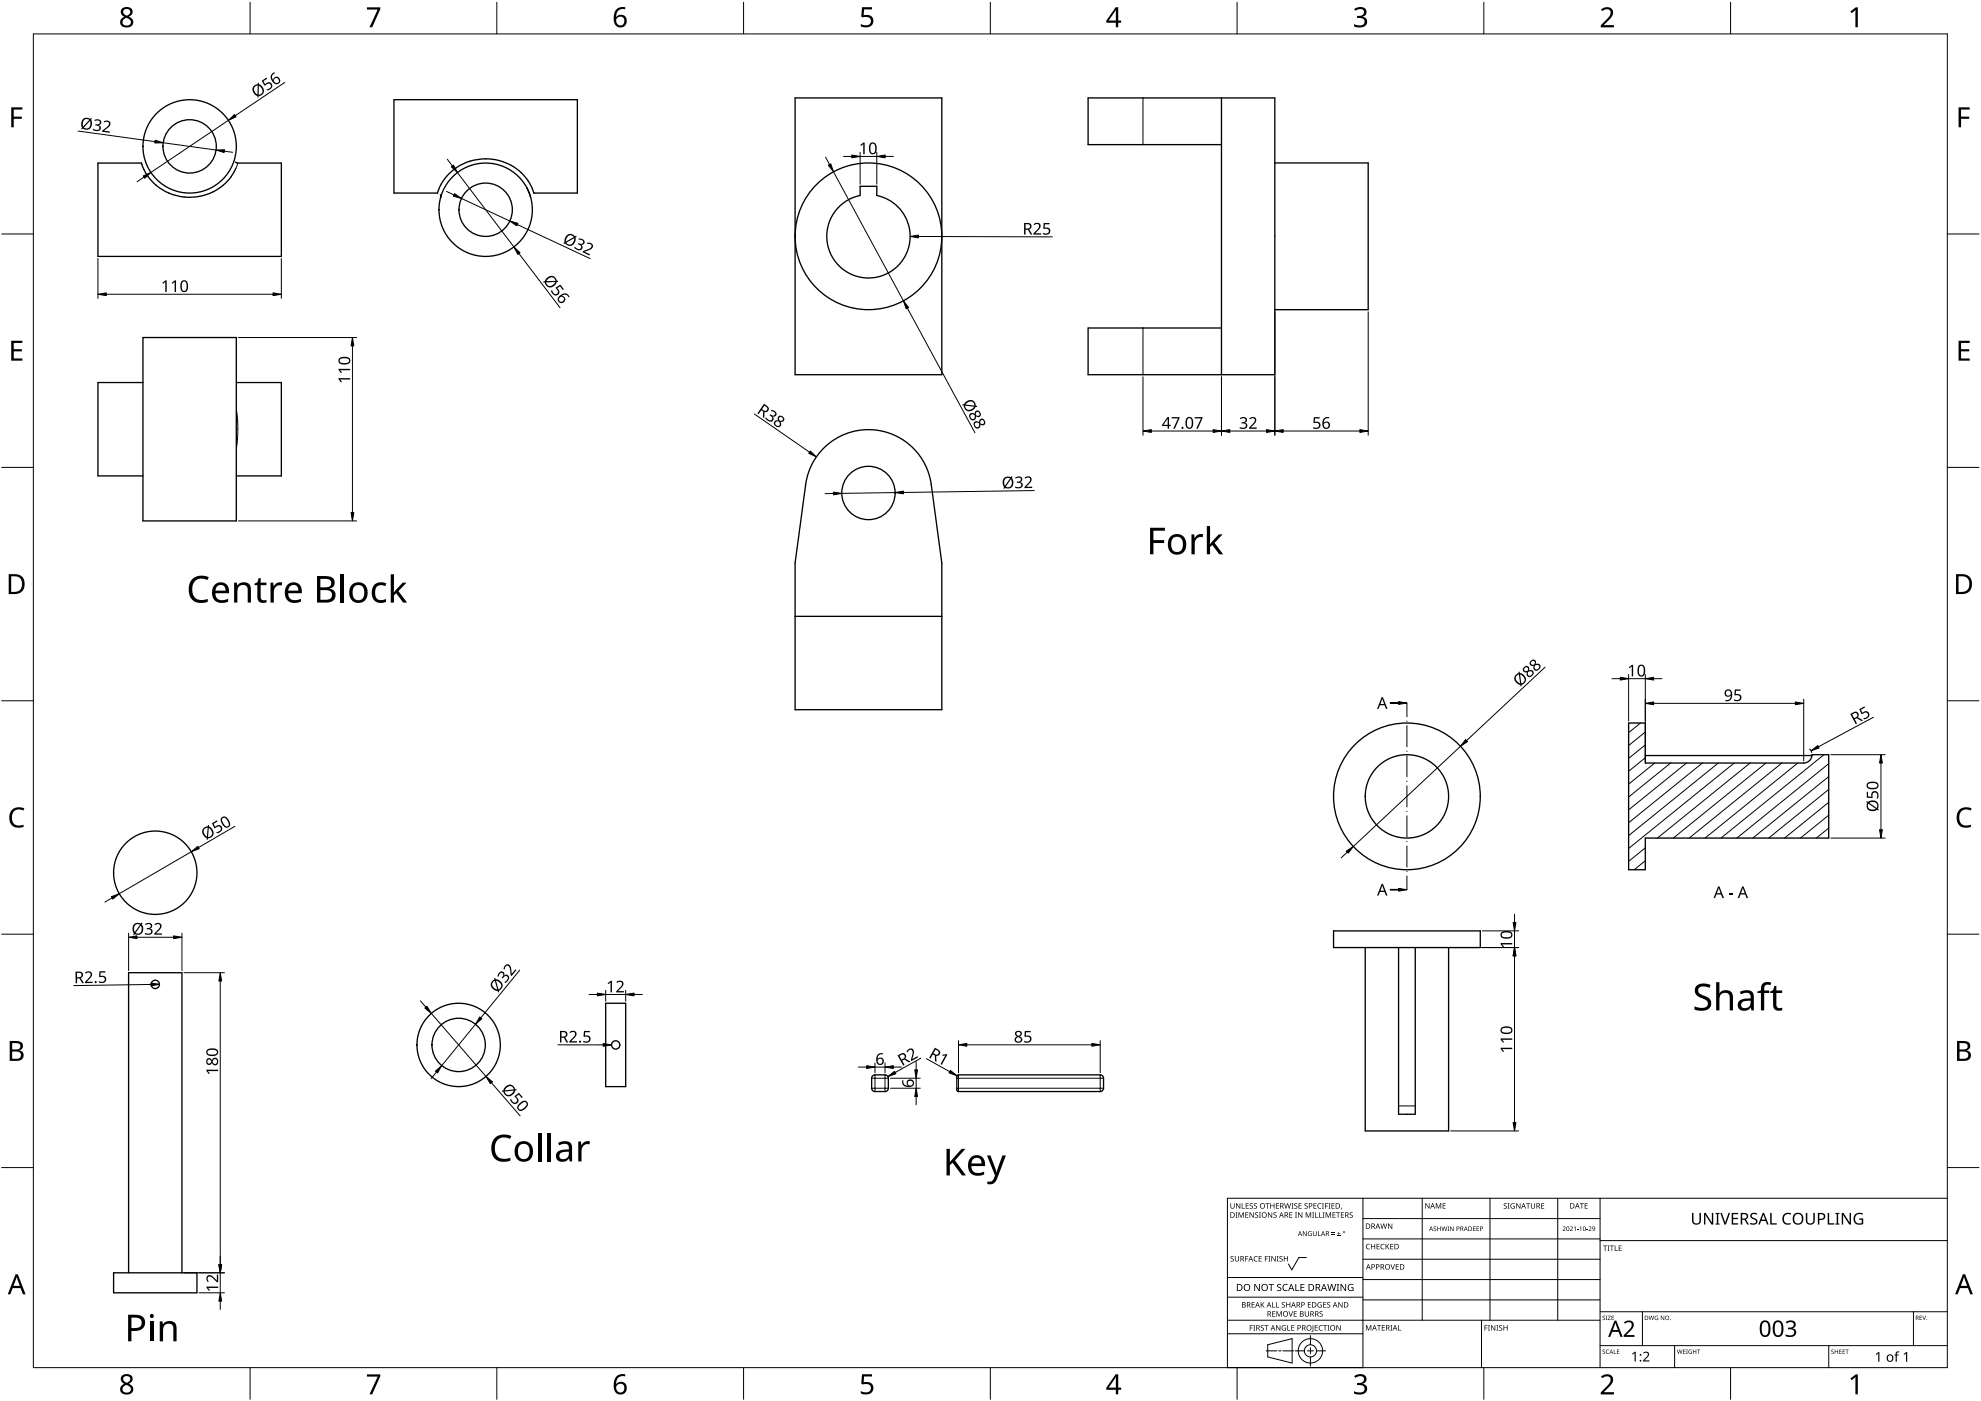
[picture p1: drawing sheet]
<svg xmlns="http://www.w3.org/2000/svg" width="594mm" height="420mm" viewBox="0 0 594 420" stroke-linecap="round" stroke-linejoin="round" font-family="sans-serif">
<g fill="none" stroke="#000" stroke-width=".4">
<path d="M118.1 29.9h55v28h-13a15.3 15.3 0 0 0-14.4-10.3 15.3 15.3 0 0 0-14.5 10.3h-13.1zM238.4 29.4h44v83h-44zM366.3 29.4v83M42.4 48.9a15.4 15.4 0 0 0 13.6 10.2 15.4 15.4 0 0 0 14.7-8.5M42.4 48.9h.1M70.6 48.6l.7 .3h13.1v28h-55v-28h13M131.2 57.9h.1M132 58.4l.2 .7M132.2 59.1h.1M132.2 58.9v.2M158 56.2v.1M158 56.3l1.1 2.6"/>
<path d="M366.3 43.4h-40v-14h56v83h-56v-14h40M382.3 48.9h28v44h-28M251.8 61.9a12.4 12.4 0 0 1 6.1-3.3v-2.7h5v2.7a12.5 12.5 0 0 1 9 17.2 12.5 12.5 0 0 1-18.6 5.4 12.5 12.5 0 0 1-1.5-19.3zM42.9 114.7h-13.5v28h13.5M42.9 101.2h28v55h-28zM70.9 114.7h13.5v28h-13.5M246.5 134.9a19 19 0 0 1 19.7-5.2 19 19 0 0 1 13.1 15.6l3.1 23.5v44h-44v-44l3.2-23.5a18.9 18.9 0 0 1 4.9-10.4zM238.4 184.8h44M488.4 216.8h5v12h47.5a2.5 2.5 0 0 0 2.5-2.5h5v25h-55v9.5h-5zM493.4 226.6h50M399.9 279.2h44v5h-44zM409.4 284.2v55h25v-55"/>
<path d="M419.4 284.2v50h2.5h2.5v-50M181.6 300.9h6v25h-6zM261.7 322.6l.7-.2h3a1 1 0 0 1 1 1v3a1 1 0 0 1-1 1h-3a1 1 0 0 1-1-1v-3zM287.2 322.4h42.7a1 1 0 0 1 1 1v3a1 1 0 0 1-1 1h-42.5l-.5-.5v-4zM34.1 381.7h25v6h-25zM38.6 381.7v-90h16v90"/>
<circle cx="56.9" cy="43.9" r="8"/>
<circle cx="56.9" cy="43.9" r="14"/>
<circle cx="145.6" cy="62.9" r="8"/>
<circle cx="145.6" cy="62.9" r="14"/>
<circle cx="260.4" cy="70.9" r="22"/>
<circle cx="260.4" cy="147.8" r="8"/>
<circle cx="421.9" cy="238.8" r="22"/>
<circle cx="421.9" cy="238.8" r="12.5"/>
<circle cx="46.6" cy="261.7" r="12.5"/>
<circle cx="46.6" cy="295.2" r="1.25"/>
<circle cx="137.5" cy="313.4" r="8"/>
<circle cx="137.5" cy="313.4" r="12.5"/>
<circle cx="184.6" cy="313.4" r="1.25"/>
</g>
<g fill="none" stroke="#000" stroke-width=".3">
<path d="M342.8 29.4v14M71.3 48.9l-.6 1.7M342.8 98.4v14M70.9 122.9a38.4 38.4 0 0 1 0 11.3M261.4 323.4h5M261.4 326.4h5M262.4 322.4v5M265.4 322.4v5M286.9 323.4h44M286.9 326.4h44M287.4 322.4v5M329.9 322.4v5"/>
<path d="M419.4 331.7h5"/>
</g>
<g fill="none" stroke="#000" stroke-width=".3">
<path d="M492 216.8l-3.6 2.9M493.4 219.5l-5 4.1M493.4 227.3l-5 4M493.4 223.4l-5 4M496.2 228.8l-7.8 6.4M501 228.8l-12.6 10.2M505.8 228.8l-17.4 14.1M510.5 228.8l-22.1 17.9M515.3 228.8l-26.9 21.8M520.1 228.8l-31.7 25.7M524.8 228.8l-27.8 22.5M529.6 228.8l-27.8 22.5"/>
<path d="M534.4 228.8l-27.8 22.5M539.1 228.8l-27.8 22.5M547 226.3l-30.9 25M548.4 236.8l-18 14.5M548.4 232.9l-22.8 18.4M548.4 229l-27.5 22.3M493.4 258.1l-3.3 2.7M493.4 254.3l-5 4M548.4 248.3l-3.7 3M548.4 244.5l-8.5 6.8M548.4 240.6l-13.2 10.7"/>
</g>
<path d="M10 10.2h574v400h-574z" fill="none" stroke="#000" stroke-width=".3"/>
<g fill="none" stroke="#000" stroke-width=".3">
<path d="M75 .7v9.5M149 .7v9.5M223 .7v9.5M297 .7v9.5M371 .7v9.5M445 .7v9.5M519 .7v9.5M.5 70.2h9.5M584 70.2h9.5M.5 140.2h9.5M584 140.2h9.5M.5 210.2h9.5"/>
<path d="M584 210.2h9.5M.5 280.2h9.5M584 280.2h9.5M.5 350.2h9.5M584 350.2h9.5M75 410.2v9.5M149 410.2v9.5M223 410.2v9.5M297 410.2v9.5M371 410.2v9.5M445 410.2v9.5M519 410.2v9.5"/>
</g>
<g fill="#000">
<path d="M110 2.2h4v.6l-2.4 5.4h-.8l2.5-5.3h-3.3zM258.5 2.2h3v.6h-2.4l-.1 1.8a1.98 1.98 0 0 1 2.3 .2 1.98 1.98 0 0 1 .5 2.3 2.71 2.71 0 0 1-3.7 .8v-.7a1.93 1.93 0 0 0 3-.6 1.37 1.37 0 0 0-.5-1.4 1.37 1.37 0 0 0-1.4-.1l-.5 .1-.4-.2zM406.1 2.7a2.32 2.32 0 0 1 3.7 .6 1.47 1.47 0 0 1-1.2 1.7 1.59 1.59 0 0 1 1.4 1.8 1.59 1.59 0 0 1-1.8 1.4l-2.1-.3v-.7a2.12 2.12 0 0 0 3.1-.5 1.21 1.21 0 0 0-1.6-1.3h-.6v-.6a1.53 1.53 0 0 0 2.1-1.2 1.49 1.49 0 0 0-2.6-.4zM480.1 2.8a2.03 2.03 0 0 1 2.1-.7 2.03 2.03 0 0 1 1.6 1.6 3.9 3.9 0 0 1-1.6 2.6l-1.2 1.2h3v.7h-4v-.6l1.6-1.6a2.56 2.56 0 0 0 1.2-2.8 1.62 1.62 0 0 0-2.3 .1zM554.9 3.5l1.6-1.3h.6v6h-.7v-5.2l-1.1 .9zM3.4 32.2h3.3v.7h-2.6v2.1h2.5v.6h-2.5v2.6h-.7zM587.4 32.2h3.3v.7h-2.6v2.1h2.4v.6h-2.4v2.6h-.7zM3.4 102.2h3.3v.7h-2.6v1.8h2.5v.7h-2.5v2.1h2.6v.7h-3.3zM587.4 102.2h3.3v.7h-2.6v1.8h2.4v.7h-2.4v2.1h2.6v.7h-3.3zM3.5 242.9a3.3 3.3 0 0 1 3.8-.5l-.3 .7a2.26 2.26 0 0 0-2.6 .1 2.26 2.26 0 0 0-.8 2.5 2.12 2.12 0 0 0 3.1 1.7l.4-.1v.7a2.98 2.98 0 0 1-3.4-.4 2.98 2.98 0 0 1-.8-3.3zM587.5 242.9a3.3 3.3 0 0 1 3.8-.5l-.3 .7a2.26 2.26 0 0 0-2.7 .1 2.26 2.26 0 0 0-.7 2.5 2.12 2.12 0 0 0 3.1 1.7l.3-.1v.7a2.98 2.98 0 0 1-3.4-.4 2.98 2.98 0 0 1-.8-3.3zM110 412.2h4v.5l-2.4 5.5h-.8l2.5-5.3h-3.3z"/>
<path d="M258.5 412.1h3v.7h-2.4l-.1 1.7a1.98 1.98 0 0 1 2.3 .3 1.98 1.98 0 0 1 .5 2.2 2.71 2.71 0 0 1-3.7 .9v-.7a1.94 1.94 0 0 0 3-.6 1.37 1.37 0 0 0-.5-1.4 1.37 1.37 0 0 0-1.4-.1l-.5 .1-.4-.2zM406.1 412.7a2.32 2.32 0 0 1 3.7 .5 1.47 1.47 0 0 1-1.2 1.8 1.59 1.59 0 0 1 1.4 1.8 1.59 1.59 0 0 1-1.8 1.4l-2.1-.3v-.7a2.12 2.12 0 0 0 3.1-.5 1.21 1.21 0 0 0-1.6-1.3h-.6v-.7a1.53 1.53 0 0 0 2.1-1.1 1.48 1.48 0 0 0-2.6-.4zM480.1 412.8a2.03 2.03 0 0 1 2.1-.7 2.03 2.03 0 0 1 1.6 1.6 3.9 3.9 0 0 1-1.6 2.6l-1.2 1.2h3v.7h-4v-.6l1.6-1.6a2.56 2.56 0 0 0 1.2-2.8 1.62 1.62 0 0 0-2.3 .1zM554.9 413.4l1.6-1.2h.6v6h-.7v-5.3l-1.1 1z"/>
<path d="M36.5 2.7a1.85 1.85 0 0 1 2-.6 1.85 1.85 0 0 1 1.3 1.6l-.4 .8-.8 .5a1.71 1.71 0 0 1 1.3 2.2 1.71 1.71 0 0 1-2.3 1 1.61 1.61 0 0 1-1.6-1.4 1.61 1.61 0 0 1 1.3-1.8 1.58 1.58 0 0 1-.8-2.3zM37 5.9a1.16 1.16 0 0 0 .9 1.8 1.16 1.16 0 0 0 1.2-1.6 1.28 1.28 0 0 0-2.1-.2zM37 3.7a1 1 0 0 0 2 0 1 1 0 0 0-2 0z"/>
<path d="M184.9 2.8a2.88 2.88 0 0 1 2.6-.6v.6a2.02 2.02 0 0 0-2.7 2.3 1.83 1.83 0 0 1 2.6-.3 1.83 1.83 0 0 1 .3 2.6 2.07 2.07 0 0 1-2.6 .6 2.07 2.07 0 0 1-1.1-2.4 4 4 0 0 1 .9-2.8zM184.7 6.3a1.3 1.3 0 0 0 2.6 0 1.3 1.3 0 0 0-2.6 0z"/>
<path d="M334.6 2.2h.7v4h.9v.6h-.9v1.4h-.7v-1.4h-2.8v-.6zM334.6 3l-2.1 3.2h2.1z"/>
<path d="M2.6 172.2h1.8a2.99 2.99 0 0 1 3 3.1 2.99 2.99 0 0 1-3.1 2.9h-1.7zM3.4 172.8v4.7h.8a2.35 2.35 0 0 0 2.4-2.1 2.35 2.35 0 0 0-2-2.6z"/>
<path d="M586.6 172.2h1.8a2.99 2.99 0 0 1 3 3.1 2.99 2.99 0 0 1-3.2 2.9h-1.6zM587.3 172.8v4.7h.9a2.35 2.35 0 0 0 2.4-2.1 2.35 2.35 0 0 0-2-2.6z"/>
<path d="M2.9 312.2h1.7a1.68 1.68 0 0 1 2.3 1.7 1.37 1.37 0 0 1-1.2 1.1 1.61 1.61 0 0 1 1.4 2 1.61 1.61 0 0 1-2.1 1.2h-2.1zM3.7 315.4v2.1h1.2a1.13 1.13 0 0 0 1.4-1.1 1.13 1.13 0 0 0-1.5-1zM3.7 312.8v1.9h1.1a1.02 1.02 0 0 0 1.3-1 1.02 1.02 0 0 0-1.4-.9z"/>
<path d="M586.9 312.2h1.7a1.68 1.68 0 0 1 2.2 1.7 1.37 1.37 0 0 1-1.1 1.1 1.61 1.61 0 0 1 1.3 2 1.61 1.61 0 0 1-2 1.2h-2.1zM587.6 315.4v2.1h1.2a1.13 1.13 0 0 0 1.5-1.1 1.13 1.13 0 0 0-1.5-1zM587.6 312.8v1.9h1.1a1.02 1.02 0 0 0 1.4-1 1.02 1.02 0 0 0-1.5-.9z"/>
<path d="M4.7 382.2h.6l2.4 6h-.8l-.7-1.9h-2.4l-.7 1.9h-.8zM5 382.9l-.9 2.7h1.8z"/>
<path d="M588.6 382.2h.7l2.4 6h-.8l-.8-1.9h-2.3l-.7 1.9h-.8zM589 382.9l-1 2.7h1.9z"/>
<path d="M36.5 412.7a1.85 1.85 0 0 1 2-.6 1.85 1.85 0 0 1 1.3 1.6l-.4 .8-.8 .5a1.71 1.71 0 0 1 1.3 2.2 1.71 1.71 0 0 1-2.3 1 1.61 1.61 0 0 1-1.6-1.5 1.61 1.61 0 0 1 1.3-1.7 1.58 1.58 0 0 1-.8-2.3zM37 415.9a1.16 1.16 0 0 0 .9 1.8 1.16 1.16 0 0 0 1.2-1.6 1.28 1.28 0 0 0-2.1-.2zM37 413.7a1 1 0 0 0 2 0 1 1 0 0 0-2 0z"/>
<path d="M184.9 412.8a2.88 2.88 0 0 1 2.6-.6v.6a2.02 2.02 0 0 0-2.7 2.3 1.83 1.83 0 0 1 2.6-.3 1.83 1.83 0 0 1 .3 2.6 2.07 2.07 0 0 1-2.6 .6 2.07 2.07 0 0 1-1.1-2.4 4 4 0 0 1 .9-2.8zM184.7 416.3a1.3 1.3 0 0 0 2.6 0 1.3 1.3 0 0 0-2.6 0z"/>
<path d="M334.6 412.2h.7v3.9h.9v.7h-.9v1.4h-.7v-1.4h-2.8v-.6zM334.6 412.9l-2.1 3.2h2.1z"/>
</g>
<g fill="none" stroke="#000" stroke-width=".3">
<path d="M408.7 359.4v50.8h-40.6v-50.8h215.9M426.5 359.4v36.5M446.8 359.4v36.5M467.1 359.4v36.5M479.8 359.4v50.8M391.8 377.1h-2.3l-2.1 3.7-1-1.7M408.7 365.5h71.1M408.7 371.5h71.1M408.7 377.6h71.1M479.8 372.1h104.2M368.1 400h40.6M368.1 395.9h111.7"/>
<path d="M368.1 389h40.6M368.1 383.1h40.6M408.7 383.7h71.1M408.7 389.8h71.1M444.3 395.9v14.3M479.8 393.4h104.2M492.5 393.4v10.2M573.8 393.4v10.2M379.7 405.1h3.2M380.2 403.3l7.3-1.8v7.3l-7.3-1.9zM383.5 405.1h.7M384.7 405.1h3.2"/>
<path d="M388.4 405.1h2.7M392.1 405.1h1.8M393 400.5v2.8M393 404.2v1.8M393 406.9v2.8M394.8 405.1h2.7M479.8 403.6h104.2M502.2 403.6v6.6M548.4 403.6v6.6"/>
<circle cx="393" cy="405.1" r="1.83"/>
<circle cx="393" cy="405.1" r="3.7"/>
</g>
<g fill="#000">
<path d="M369.1 376.8l.5-.1 .4 .1-.1 .1a.38 .38 0 0 0-.5-.1 .38 .38 0 0 0-.2 .5 .38 .38 0 0 0 .5 .2 .53 .53 0 0 1 .2 .8 .53 .53 0 0 1-.8 0v-.2a.41 .41 0 0 0 .5 .1 .41 .41 0 0 0 .2-.6 .41 .41 0 0 0-.6-.1zM369 360.8h.2v1.1a.42 .42 0 0 0 .4 .4 .42 .42 0 0 0 .4-.4v-1.1h.2v1.1a.62 .62 0 0 1-.6 .6 .62 .62 0 0 1-.6-.6zM370.5 363.6h.6l-.2 .1v1.3l.2 .2h-.6l.2-.2v-1.3zM370.3 376.7h.2v1a.42 .42 0 0 0 .5 .5 .42 .42 0 0 0 .4-.5v-1h.2v1a.62 .62 0 0 1-.7 .6 .62 .62 0 0 1-.6-.6zM370.7 360.8h.2l.9 1.4v-1.4h.1v1.7h-.2l-.9-1.4 .1 1.4h-.2zM371.4 363.6h.3l.5 1.3 .5-1.3h.3v1.6h-.2v-1.4l-.7 1.4-.5-1.4v1.4h-.2zM372.4 360.8h.2v1.5h.7v.2h-.9zM373.4 376.7h.9v.2h-.7v.5h.7v.2h-.7v.7h-.2zM373.5 363.6h.9v.2h-.7v.5h.6v.1h-.6v.6h.7v.2h-.9zM373.6 360.8h.9v.2h-.7v.5h.6v.2h-.6v.6h.7v.2h-.9zM374.8 361l.6-.2 .3 .1v.2a.38 .38 0 0 0-.5-.2 .38 .38 0 0 0-.2 .5 .38 .38 0 0 0 .5 .2 .53 .53 0 0 1 .1 .8 .53 .53 0 0 1-.8 0v-.1a.41 .41 0 0 0 .6 0 .41 .41 0 0 0 .1-.5 .41 .41 0 0 0-.5-.2zM374.7 363.6h.3l.8 1.3v-1.3h.2v1.6h-.2l-.9-1.4v1.4h-.2z"/>
<path d="M376.2 376.9l.5-.2 .5 .1-.1 .1a.65 .65 0 0 0-.9 .6 .65 .65 0 0 0 .9 .6 .77 .77 0 0 1-1.1-.1 .77 .77 0 0 1 .2-1.1zM376.1 361l.5-.2 .4 .1-.1 .2a.38 .38 0 0 0-.5-.2 .38 .38 0 0 0-.2 .5 .38 .38 0 0 0 .5 .2 .53 .53 0 0 1 .2 .8 .53 .53 0 0 1-.8 0v-.1a.41 .41 0 0 0 .5 0 .41 .41 0 0 0 .2-.5 .41 .41 0 0 0-.6-.2zM376.4 363.7l.6-.1h.3v.2a.38 .38 0 0 0-.5-.1 .38 .38 0 0 0-.2 .5 .38 .38 0 0 0 .5 .2 .53 .53 0 0 1 .1 .8 .53 .53 0 0 1-.8 0v-.2a.41 .41 0 0 0 .6 .1 .41 .41 0 0 0 .1-.6 .41 .41 0 0 0-.5-.1zM377.6 363.6h.5l-.1 .1v1.3l.1 .2h-.5l.2-.2v-1.3zM377.5 376.7h.9v.2h-.7v.5h.6v.2h-.6v.5h.7v.2h-.9zM379.3 376.7h.9v.2h-.7v.5h.7v.2h-.7v.7h-.2zM379.5 360.8h1.2v.2h-.5v1.5h-.2v-1.5h-.5zM380.4 376.7h.6l-.2 .2v1.3l.2 .1h-.6l.2-.1v-1.3zM380.2 363.6h.3l.8 1.3v-1.3h.2v1.6h-.2l-.9-1.4v1.4h-.2zM380.9 360.8h.3v.7h.8v-.7h.2v1.7h-.2v-.8h-.8v.8h-.3zM381.3 376.7h.2l.9 1.3v-1.3h.1v1.6h-.2l-.9-1.3 .1 1.3h-.2zM381.9 363.7l.6-.1h.3v.2a.38 .38 0 0 0-.5-.1 .38 .38 0 0 0-.2 .5 .38 .38 0 0 0 .5 .2 .53 .53 0 0 1 .1 .8 .53 .53 0 0 1-.8 0l.1-.2a.41 .41 0 0 0 .5 .1 .41 .41 0 0 0 .1-.6 .41 .41 0 0 0-.5-.1z"/>
<path d="M382.9 376.7h.5l-.1 .2v1.3l.1 .1h-.5l.1-.1v-1.3zM382.6 360.8h.9v.2h-.7v.5h.7v.2h-.7v.6h.7v.2h-.9zM383.8 376.8l.5-.1 .3 .1v.1a.38 .38 0 0 0-.5-.1 .38 .38 0 0 0-.2 .5 .38 .38 0 0 0 .5 .2 .53 .53 0 0 1 .2 .8 .53 .53 0 0 1-.9 0l.1-.2a.41 .41 0 0 0 .5 .1 .41 .41 0 0 0 .1-.6 .41 .41 0 0 0-.5-.1zM385 376.7h.2v.7h.8v-.7h.2v1.6h-.2v-.7h-.8v.7h-.2zM385.1 360.8h.2l.4 1.4 .3-1.4h.2l.4 1.4 .3-1.4h.3l-.5 1.7h-.2l-.4-1.4-.4 1.4h-.2zM386.6 363.6h1v.2h-.7v.5h.6v.1h-.6v.6h.7v.2h-1zM387.3 360.8h.6l-.2 .2v1.3l.2 .2h-.6l.2-.2v-1.3zM388.4 363.6h.6l-.2 .1v1.3l.2 .2h-.6l.2-.2v-1.3zM388.2 361l.5-.2 .4 .1-.1 .2a.38 .38 0 0 0-.5-.2 .38 .38 0 0 0-.2 .5 .38 .38 0 0 0 .5 .2 .53 .53 0 0 1 .2 .8 .53 .53 0 0 1-.8 0v-.1a.41 .41 0 0 0 .5 0 .41 .41 0 0 0 .1-.5 .41 .41 0 0 0-.5-.2zM389.4 360.8h.9v.2h-.7v.5h.7v.2h-.7v.6h.7v.2h-.9zM389.3 363.6h.2l.9 1.3v-1.3h.1v1.6h-.2l-.9-1.4 .1 1.4h-.2zM390.7 369.2h.2l.8 1.2v-1.2h.2v1.5h-.2l-.8-1.2v1.2h-.2z"/>
<path d="M391.3 361l.5-.2 .4 .1-.1 .2a.38 .38 0 0 0-.5-.2 .38 .38 0 0 0-.2 .5 .38 .38 0 0 0 .5 .2 .53 .53 0 0 1 .2 .8 .53 .53 0 0 1-.8 0v-.1a.41 .41 0 0 0 .5 0 .41 .41 0 0 0 .1-.5 .41 .41 0 0 0-.5-.2zM391.6 363.6h.3l.5 1.3 .5-1.3h.3v1.6h-.2v-1.4l-.7 1.4-.5-1.4v1.4h-.2zM392.4 369.4l.5-.2 .5 .1-.2 .1a.6 .6 0 0 0-.8 .6 .6 .6 0 0 0 .8 .5v-.4l-.3-.2h.5v.7a.8 .8 0 0 1-1.1-.1 .8 .8 0 0 1 .1-1.1zM393.5 363.6h.6l-.2 .1v1.3l.2 .2h-.6l.2-.2v-1.3zM394.4 363.6h.2v1.4h.7v.2h-.9zM393.9 360.8h.9v.2h-.7v.5h.7v.2h-.7v.6h.7v.2h-.9zM393.7 369.2h.2v1a.38 .38 0 0 0 .4 .3 .38 .38 0 0 0 .4-.3v-1h.2v1a.56 .56 0 0 1-.6 .5 .56 .56 0 0 1-.6-.5zM395.2 369.2h.2v1.3h.7v.2h-.9zM395.6 363.6h.2v1.4h.7v.2h-.9zM395.3 361l.5-.2 .5 .1-.1 .2a.65 .65 0 0 0-.9 .6 .65 .65 0 0 0 .9 .5 .77 .77 0 0 1-1.1-.1 .77 .77 0 0 1 .2-1.1zM396.5 360.8h.5l-.1 .2v1.3l.1 .2h-.5l.1-.2v-1.3zM396.7 363.6h.5l-.2 .1v1.3l.2 .2h-.5l.1-.2v-1.3z"/>
<path d="M397.4 360.8h.9v.2h-.7v.6h.6v.2h-.6v.7h-.2zM397.5 363.6h.3l.5 1.3 .6-1.3h.3v1.6h-.2v-1.4l-.7 1.4-.6-1.4v1.4h-.2zM398.4 360.8h.6l-.2 .2v1.3l.2 .2h-.6l.2-.2v-1.3zM399.3 370.1l1 .1zM399.3 369.7l1 .1zM399.3 360.8h.9v.2h-.7v.5h.7v.2h-.7v.6h.7v.2h-.9zM399.6 363.6h.9v.2h-.7v.5h.7v.1h-.7v.6h.7v.2h-.9zM401 370.5l1 .2zM400.7 363.6h1.2v.2h-.5v1.4h-.2v-1.4h-.5zM401.4 369.5l.2 .4h.4l-.4 .1v.5l-.2-.5h-.4l.4-.1zM402.2 362.2h.2l-.3 .6zM402.1 363.6h.9v.2h-.7v.5h.7v.1h-.7v.6h.7v.2h-.9z"/>
<path d="M404.8 363.7l.6-.1h.3l-.1 .2a.38 .38 0 0 0-.5-.1 .38 .38 0 0 0-.1 .5 .38 .38 0 0 0 .4 .2 .53 .53 0 0 1 .2 .8 .53 .53 0 0 1-.8 0v-.2a.41 .41 0 0 0 .6 .1 .41 .41 0 0 0 .1-.6 .41 .41 0 0 0-.6-.1zM409.8 373.2l.6-.2 .5 .1-.1 .2a.65 .65 0 0 0-1 .6 .65 .65 0 0 0 1 .5 .77 .77 0 0 1-1.1-.1 .77 .77 0 0 1 .1-1.1zM411.1 373h.2v.7h.9v-.7h.2v1.7h-.2v-.8h-.9v.8h-.2zM412.8 373h.9v.2h-.7v.5h.7v.2h-.7v.6h.7v.2h-.9zM414.2 373.2l.6-.2 .4 .1-.1 .2a.65 .65 0 0 0-.9 .6 .65 .65 0 0 0 1 .5 .77 .77 0 0 1-1.1-.1 .77 .77 0 0 1 .1-1.1zM413.9 366.9h.3l.3 1.4 .4-1.4h.2l.4 1.4 .3-1.4h.2l-.4 1.6h-.2l-.4-1.3-.4 1.3h-.2zM415.5 373h.2v.8l.7-.8h.3l-.7 .7 .7 1h-.2l-.6-.8-.2 .8h-.2zM417 379.1h.2l.5 1.4 .4-1.4h.3l-.6 1.7h-.2zM416.2 366.9h.3l.8 1.4v-1.4h.2v1.6h-.2l-.9-1.3v1.3h-.2zM416.9 373h.9v.2h-.7v.5h.7v.2h-.7v.6h.7v.2h-.9zM427.4 360.8h.2l.9 1.4v-1.4h.2v1.6h-.2l-.9-1.3v1.3h-.2zM430 367.9l.5-.1 .2 .2a.33 .33 0 0 0-.5-.1 .33 .33 0 0 0-.1 .5 .33 .33 0 0 0 .5 .1 .43 .43 0 0 1 0 .7 .43 .43 0 0 1-.7-.2 .33 .33 0 0 0 .5 .1 .33 .33 0 0 0 0-.5l-.4-.3z"/>
<path d="M430.6 360.8h.3l.5 1.4 .5-1.4h.3v1.6h-.2v-1.4l-.7 1.4-.5-1.4v1.4h-.2zM431 367.8h.2v.6h.7v-.6h.2v1.4h-.2v-.7h-.7v.7h-.2zM432.6 360.8h.9v.2h-.7v.5h.7v.2h-.7v.6h.7v.1h-.9zM432.3 367.8h.2l.2 1.2 .4-1.2h.1l.4 1.2 .2-1.2h.2l-.4 1.4h-.1l-.4-1.2-.3 1.2h-.2zM434.1 367.8h.5l-.2 .2 .2 1.2h-.5l.2-.2zM434.9 367.8h.2l.7 1.1v-1.1h.1v1.4h-.2l-.7-1.1v1.1h-.1zM441.8 367.8h.7l-.6 .2v.4h.6l-.6 .1v.5l.6 .2h-.7zM442.8 367.8h.8l-.6 .2v.4h.5l-.5 .1v.5l.6 .2h-.8zM451 361l.6-.2 .3 .1-.1 .2a.38 .38 0 0 0-.5-.2 .38 .38 0 0 0-.1 .5 .38 .38 0 0 0 .4 .2 .53 .53 0 0 1 .2 .8 .53 .53 0 0 1-.8 0v-.1a.41 .41 0 0 0 .6 0 .41 .41 0 0 0 .1-.5 .41 .41 0 0 0-.5-.2zM452.1 360.8h.6l-.2 .2v1.3l.2 .2h-.6l.2-.2v-1.3zM453.2 361l.7-.2 .4 .1-.1 .2a.67 .67 0 0 0-1 .5 .67 .67 0 0 0 .9 .7v-.5h-.4v-.2h.6v.8a.88 .88 0 0 1-1.2-.2 .88 .88 0 0 1 .1-1.2zM454.7 360.8h.2l.9 1.4v-1.4h.2v1.7h-.3l-.8-1.4v1.4h-.2z"/>
<path d="M457.7 360.8h1.2v.2h-.5v1.5h-.2v-1.5h-.5zM459.1 360.8h.2v1.1a.42 .42 0 0 0 .4 .4 .42 .42 0 0 0 .4-.4v-1.1h.2v1.1a.62 .62 0 0 1-.6 .6 .62 .62 0 0 1-.6-.6zM462.2 360.8h.9v.2h-.7v.5h.6v.2h-.6v.6h.7v.2h-.9zM468.6 368a.49 .49 0 0 1 .8 0 .49 .49 0 0 1-.3 .7l-.3 .3 .7 .2h-.9l.4-.5a.37 .37 0 0 0 .4-.5 .37 .37 0 0 0-.7-.1zM470.8 368a.49 .49 0 0 1 .8 0 .49 .49 0 0 1-.3 .7l-.3 .3 .7 .2h-.9l.4-.5a.37 .37 0 0 0 .3-.5 .37 .37 0 0 0-.6-.1zM472 368.1l.5-.3v1.4h-.2v-1.2zM473 368.6l.4 .1zM473.7 368.1l.5-.3v1.4h-.2v-1.2zM473.8 360.8h1.2v.2h-.5v1.4h-.2v-1.4h-.5zM475.8 368.6l.4 .1zM475.2 360.8h.9v.2h-.7v.5h.7v.2h-.7v.6h.7v.1h-.9zM476.4 368a.49 .49 0 0 1 .8 0 .49 .49 0 0 1-.3 .7l-.3 .3 .7 .2h-.9l.3-.5a.37 .37 0 0 0 .4-.5 .37 .37 0 0 0-.6-.1z"/>
<path d="M480.7 373.5h1.3v.2h-.5v1.4h-.2v-1.4h-.6zM482.1 373.5h.6l-.2 .2v1.3l.2 .1h-.6l.2-.1v-1.3zM482.8 373.5h1.2v.2h-.5v1.4h-.2v-1.4h-.5zM484.2 373.5h.2v1.5h.7v.1h-.9zM485.4 373.5h.9v.2h-.7v.5h.7v.2h-.7v.6h.7v.1h-.9zM374.8 397.4h.9v.2h-.7v.6h.6v.2h-.6v.6h-.2zM375.3 390.5h1v.2h-.7v.5h.6v.2h-.6v.6h.7v.1h-1zM375.8 397.4h.6l-.2 .2v1.3l.2 .1h-.6l.2-.1v-1.3zM376.1 385.1h.4l1.1 1.7v-1.7h.2v2.1h-.3l-1.1-1.8v1.8h-.3zM378.1 397.6l.6-.2 .3 .1v.2a.38 .38 0 0 0-.5-.2 .38 .38 0 0 0-.2 .5 .38 .38 0 0 0 .5 .2 .53 .53 0 0 1 .1 .8 .53 .53 0 0 1-.8 0v-.2a.41 .41 0 0 0 .6 .1 .41 .41 0 0 0 .1-.5 .41 .41 0 0 0-.5-.2zM378.1 390.5h.2v.8l.7-.8h.2l-.6 .7 .6 .9h-.2l-.6-.7-.1 .7h-.2zM379.2 397.4h1.2v.2h-.5v1.4h-.2v-1.4h-.5z"/>
<path d="M380.4 385.1h1.6v.2h-.6v1.9h-.3v-1.9h-.7zM381.5 390.5h.2v1.4h.7v.2h-.9zM381.5 393.2h.9v.2h-.7v.5h.7v.2h-.7v.6h.7v.2h-.9zM382.7 390.5h.2v1.4h.7v.2h-.9zM382.8 393.2h.3l.5 1.4 .5-1.4h.3v1.7h-.2v-1.5l-.7 1.5-.5-1.5v1.5h-.2zM382.7 397.4h.2l.9 1.4v-1.4h.2v1.6h-.3l-.8-1.3v1.3h-.2zM383.1 385.3l.4-.3 .7 .2-.2 .1a.44 .44 0 0 0-.7 .2 .44 .44 0 0 0 .5 .5 .66 .66 0 0 1 .4 1 .66 .66 0 0 1-1 .2l-.2-.1v-.3l.2 .1a.47 .47 0 0 0 .8-.2 .47 .47 0 0 0-.6-.6l-.4-.3zM384.6 397.6l.7-.2 .3 .1v.2a.67 .67 0 0 0-1.1 .5 .67 .67 0 0 0 1 .6v-.4h-.4v-.2h.6v.8a.88 .88 0 0 1-1.2-.2 .88 .88 0 0 1 .1-1.2zM384.5 390.7l.5-.2 .3 .1v.2a.38 .38 0 0 0-.5-.2 .38 .38 0 0 0-.2 .5 .38 .38 0 0 0 .5 .2 .53 .53 0 0 1 .2 .8 .53 .53 0 0 1-.8 0v-.2a.41 .41 0 0 0 .5 .1 .41 .41 0 0 0 .1-.5 .41 .41 0 0 0-.5-.2zM384.9 385.3l.7-.3 .6 .2-.1 .2a.84 .84 0 0 0-1.2 .8 .84 .84 0 0 0 1.2 .7v.2a1.1 1.1 0 0 1-1.4-.3 1.1 1.1 0 0 1 .2-1.5zM386.1 397.4h.2v1.5h.7v.1h-.9zM386.4 393.2h.2l.5 1.4 .4-1.4h.3l-.6 1.7h-.2z"/>
<path d="M385.7 390.5h.2v.7h.8v-.7h.3v1.6h-.3v-.7h-.8v.7h-.2zM387.2 397.4h1v.2h-.7v.5h.6v.2h-.6v.6h.7v.1h-1zM388.5 385.1h.2v1.8h.9v.3h-1.1zM388 393.2h.9v.2h-.7v.5h.6v.2h-.6v.6h.7v.2h-.9zM390 385.1h1.2v.2h-.9v.7h.8v.2h-.8v.7h.9v.3h-1.2zM391.3 393.2h.2v1.1a.42 .42 0 0 0 .4 .4 .42 .42 0 0 0 .4-.4v-1.1h.2v1.1a.62 .62 0 0 1-.6 .6 .62 .62 0 0 1-.6-.6zM392.2 390.5h.9v.2h-.7v.5h.7v.2h-.7v.6h.7v.1h-.9zM393.6 397.4h.2v1.7l-.5 .4v-.2l.3-.2zM394.3 397.4h.9v.2h-.7v.5h.6v.2h-.6v.6h.7v.1h-.9zM395.3 390.7l.7-.2 .4 .1-.1 .2a.67 .67 0 0 0-1 .5 .67 .67 0 0 0 .9 .6v-.4h-.4v-.2h.6v.8a.88 .88 0 0 1-1.2-.2 .88 .88 0 0 1 .1-1.2zM395.7 397.6l.5-.2 .5 .1-.1 .2a.65 .65 0 0 0-.9 .6 .65 .65 0 0 0 .9 .5 .77 .77 0 0 1-1.1-.1 .77 .77 0 0 1 .2-1.1zM395.8 393.4l.5-.2 .4 .1-.1 .2a.38 .38 0 0 0-.5-.2 .38 .38 0 0 0-.2 .5 .38 .38 0 0 0 .5 .2 .53 .53 0 0 1 .2 .8 .53 .53 0 0 1-.8 0v-.2a.41 .41 0 0 0 .5 .1 .41 .41 0 0 0 .2-.5 .41 .41 0 0 0-.6-.2z"/>
<path d="M396.8 397.4h1.2v.2h-.5v1.4h-.2v-1.4h-.5zM396.8 390.5h.9v.2h-.7v.5h.6v.2h-.6v.6h.7v.1h-.9zM398.1 397.4h.6l-.2 .2v1.3l.2 .1h-.6l.2-.1v-1.3zM398 390.7l.6-.2 .3 .1v.2a.38 .38 0 0 0-.5-.2 .38 .38 0 0 0-.2 .5 .38 .38 0 0 0 .5 .2 .53 .53 0 0 1 .1 .8 .53 .53 0 0 1-.8 0v-.2a.41 .41 0 0 0 .6 .1 .41 .41 0 0 0 .1-.5 .41 .41 0 0 0-.5-.2zM398 385.1h.3l.4 1.8 .5-1.8h.3l.5 1.8 .4-1.8h.3l-.6 2.1h-.2l-.5-1.8-.5 1.8h-.3zM400.9 385.1h.7l-.2 .2v1.7l.2 .2h-.7l.2-.2v-1.7zM400.8 397.4h.2l.9 1.4v-1.4h.1v1.6h-.2l-.9-1.3 .1 1.3h-.2zM401.3 390.5h.3l.8 1.4v-1.4h.2v1.6h-.2l-.9-1.3v1.3h-.2zM402 385.1h.3l1.1 1.7v-1.7h.3v2.1h-.3l-1.1-1.8v1.8h-.3zM404.4 385.3l1-.3 .5 .2-.1 .2a.87 .87 0 0 0-1.4 .6 .87 .87 0 0 0 1.2 .9v-.6h-.4v-.2h.7v1a1.15 1.15 0 0 1-1.5-.2 1.15 1.15 0 0 1 0-1.6zM409.6 397.4h.3l.5 1.3 .5-1.3h.3v1.6h-.2l.1-1.4-.8 1.4-.5-1.4v1.4h-.2zM412.9 397.4h1.3v.2h-.5v1.4h-.3v-1.4h-.5z"/>
<path d="M414.4 397.4h.9v.2h-.7v.5h.7v.2h-.7v.5h.7v.2h-.9zM416.9 397.4h.6l-.2 .2v1.3l.2 .1h-.6l.2-.1v-1.3zM419.3 397.4h.2v1.4h.7v.2h-.9zM418.6 379.1h.9v.2h-.7v.5h.6v.2h-.6v.6h.7v.2h-.9zM445.2 397.4h.9v.2h-.7v.6h.7v.2h-.7v.6h-.2zM446.2 397.4h.6l-.2 .2v1.3l.2 .1h-.6l.2-.1v-1.3zM447.1 397.4h.3l.8 1.4v-1.4h.2v1.6h-.2l-.9-1.3v1.3h-.2zM448.7 397.4h.6l-.2 .2v1.3l.2 .1h-.6l.2-.1v-1.3zM449.6 397.6l.6-.2 .3 .1-.1 .2a.38 .38 0 0 0-.5-.2 .38 .38 0 0 0-.1 .5 .38 .38 0 0 0 .5 .2 .53 .53 0 0 1 .1 .8 .53 .53 0 0 1-.8 0v-.2a.41 .41 0 0 0 .6 .1 .41 .41 0 0 0 .1-.5 .41 .41 0 0 0-.5-.2zM450.9 397.4h.2v.7h.8v-.7h.2v1.6h-.2v-.7h-.8v.7h-.2zM480.6 394.7l.5-.1 .2 .2a.32 .32 0 0 0-.4-.1 .32 .32 0 0 0-.1 .4 .32 .32 0 0 0 .4 .1 .41 .41 0 0 1 0 .7 .41 .41 0 0 1-.6-.2 .31 .31 0 0 0 .4 .1 .31 .31 0 0 0 .1-.5l-.5-.2zM481.5 394.6h.5l-.1 .1 .1 1.2h-.5l.2-.2z"/>
<path d="M482.2 394.6h.8l-.6 1.1 .7 .2h-.9l.6-1.2zM483.3 394.6h.7l-.5 .1v.4h.5l-.5 .2v.4l.5 .2h-.7zM494.4 394.6h.2l.3 1.1 .3-1.1h.1l.3 1.1 .3-1.1h.2l-.4 1.3h-.1l-.4-1.1-.3 1.1h-.1zM496.4 394.7l.9-.1-.3 .1a.53 .53 0 0 0-.6 .6 .53 .53 0 0 0 .7 .4v-.4l-.3-.1h.5v.6a.71 .71 0 0 1-1-.1 .71 .71 0 0 1 .1-1zM498.1 394.6l.8 1.1v-1.1h.2v1.3l-.9-1.1-.1 1.1zM535.5 396.5a1.69 1.69 0 0 1 1.8-.6 1.69 1.69 0 0 1 1.2 1.5l-.4 .7-.6 .2a1.31 1.31 0 0 1 1.2 1.5 1.31 1.31 0 0 1-1.5 1.1l-1.7-.2v-.5a1.73 1.73 0 0 0 2.5-.5 .99 .99 0 0 0-1.3-1h-.5v-.6a1.13 1.13 0 0 0 1.2 0 1.13 1.13 0 0 0 .5-1.2 1.42 1.42 0 0 0-2.1 0zM575.7 394.6h.7l-.6 .1v.4h.6l-.6 .2v.4l.6 .2h-.7zM576.5 394.6h.2l.3 1.1 .4-1.1h.2l-.5 1.3zM480.6 404.9l.5-.2 .2 .2a.32 .32 0 0 0-.4 0 .32 .32 0 0 0-.1 .4 .32 .32 0 0 0 .4 .1 .41 .41 0 0 1 0 .7 .41 .41 0 0 1-.6-.3 .31 .31 0 0 0 .4 .2 .31 .31 0 0 0 .1-.5l-.5-.3zM481.7 404.9l.5-.2 .4 .1-.1 .1a.52 .52 0 0 0-.8 .5 .52 .52 0 0 0 .8 .5 .61 .61 0 0 1-.9-.1 .61 .61 0 0 1 .1-.9zM484 404.7h.1v1.2l.6 .1h-.7zM484.9 404.7h.7l-.5 .2v.4h.5l-.5 .1v.5l.5 .1h-.7z"/>
<path d="M487 396.6a1.62 1.62 0 0 1 1.9-.6 1.62 1.62 0 0 1 1 1.6l-.4 .9-1.8 1.9h2.5v.5h-3.3v-.5l1.6-1.5a1.37 1.37 0 0 0 .3-2.3l-.6-.1-.9 .5zM489.5 406l1-.6v2.9h-.3v-2.5l-.6 .4zM492.8 405.7a1.01 1.01 0 0 1 1.6-.1 1.01 1.01 0 0 1-.5 1.6l-.7 .8h1.4v.3h-1.9v-.3l1.1-1.1a.69 .69 0 0 0 .3-1.1 .69 .69 0 0 0-1.2 .1zM502.9 404.7h.2l.3 1.1 .2-1.1h.2l.3 1.1 .3-1.1h.2l-.4 1.3h-.1l-.4-1.1-.3 1.1h-.1zM504.8 404.7h.7l-.6 .2v.4h.6l-.6 .1v.5l.6 .1h-.7zM505.7 404.7h.4l-.1 .2 .1 1.1h-.4l.1-.1zM506.5 404.9l.9-.1-.3 .1a.53 .53 0 0 0-.6 .5 .53 .53 0 0 0 .7 .5v-.4l-.3-.1h.5v.6a.71 .71 0 0 1-.9-.2 .71 .71 0 0 1 0-.9zM507.7 404.7h.2v.6h.6v-.6h.2v1.3h-.2v-.6h-.6v.6h-.2zM508.9 404.7h1l-.4 .2v1.1h-.2v-1.1zM549.2 404.9l.5-.2 .2 .2a.32 .32 0 0 0-.5 0 .32 .32 0 0 0 0 .4 .32 .32 0 0 0 .4 .1 .41 .41 0 0 1 0 .7 .41 .41 0 0 1-.7-.3 .31 .31 0 0 0 .5 .2 .31 .31 0 0 0 0-.5l-.4-.3zM550.2 404.7h.2v.6h.7v-.6h.1v1.3h-.1v-.6h-.7v.6h-.2zM551.6 404.7h.7l-.6 .2v.4h.6l-.6 .1v.5l.6 .1h-.7z"/>
<path d="M552.6 404.7h.7l-.6 .2v.4h.6l-.6 .1v.5l.6 .1h-.7zM553.4 404.7h1l-.4 .2v1.1h-.2v-1.1zM562.5 406.1l1.1-.6v2.9h-.3v-2.5l-.6 .4zM568.6 405.5l1-.2-.1 .3h-.5l-.1 .2-.1 .4h.6v.3h-.6v1.9h-.3v-1.9h-.4l.4-.3zM570.9 406.1l1-.6v2.9h-.3v-2.5l-.6 .4z"/>
<path d="M369 363.6h.5a.81 .81 0 0 1 .8 .8 .81 .81 0 0 1-.9 .8h-.4zM369.2 363.7v1.3h.2a.64 .64 0 0 0 .7-.6 .64 .64 0 0 0-.6-.7z"/>
<path d="M372 376.7h.4a.47 .47 0 0 1 .6 .3 .47 .47 0 0 1-.3 .6l.5 .7h-.3l-.4-.7h-.3v.7h-.2zM372.2 376.9v.6h.2a.31 .31 0 0 0 .4-.3 .31 .31 0 0 0-.4-.3z"/>
<path d="M375 376.7h.2l.6 1.6h-.2l-.2-.5h-.6l-.2 .5h-.2zM375.1 376.9l-.3 .7h.5z"/>
<path d="M377.7 361.7a.81 .81 0 0 1 1.6 0 .81 .81 0 0 1-1.6 0zM378 361.7a.6 .6 0 0 0 1.2 0 .6 .6 0 0 0-1.2 0z"/>
<path d="M378.3 364.4a.81 .81 0 0 1 1.6 0 .81 .81 0 0 1-1.6 0zM378.6 364.4a.6 .6 0 0 0 1.2 0 .6 .6 0 0 0-1.2 0z"/>
<path d="M383.9 360.8h.4a.47 .47 0 0 1 .6 .4 .47 .47 0 0 1-.3 .5l.4 .8h-.2l-.4-.7h-.3v.7h-.2zM384.1 361v.6h.2a.31 .31 0 0 0 .4-.3 .31 .31 0 0 0-.4-.3z"/>
<path d="M384.2 363.6h.2l.6 1.6h-.2l-.2-.5h-.6l-.2 .5h-.2zM384.3 363.8l-.3 .7h.5z"/>
<path d="M385.2 363.6h.5a.47 .47 0 0 1 .6 .3 .47 .47 0 0 1-.4 .6l.5 .7h-.2l-.4-.7h-.4v.7h-.2zM385.4 363.8v.6h.3a.31 .31 0 0 0 .4-.4 .31 .31 0 0 0-.4-.2z"/>
<path d="M389.8 369.2l.7 1.5-.4-.5h-.5l-.4 .5zM389.9 369.4l-.3 .7h.5z"/>
<path d="M392.5 360.8h.4a.54 .54 0 0 1 .6 .7 .54 .54 0 0 1-.8 .3v.7h-.2zM392.7 361v.7a.39 .39 0 0 0 .6-.4 .39 .39 0 0 0-.6-.3z"/>
<path d="M396.7 369.2l.7 1.5-.3-.5h-.6l-.4 .5zM396.8 369.4l-.3 .7h.5z"/>
<path d="M397.6 369.2h.4a.42 .42 0 0 1 .5 .3 .42 .42 0 0 1-.2 .5l.4 .7h-.3l-.3-.6h-.3v.6h-.2zM397.8 369.4v.5h.2a.28 .28 0 0 0 .4-.2 .28 .28 0 0 0-.4-.3z"/>
<path d="M400.6 360.8h.5a.81 .81 0 0 1 .8 .9 .81 .81 0 0 1-.9 .8h-.4zM400.8 361v1.3h.2a.64 .64 0 0 0 .6-.6 .64 .64 0 0 0-.6-.7z"/>
<path d="M402.7 369.5a.35 .35 0 0 1 .7 0 .35 .35 0 0 1-.7 0zM402.9 369.5a.19 .19 0 0 0 .3 0 .19 .19 0 0 0-.3 0z"/>
<path d="M403.4 363.6h.4a.47 .47 0 0 1 .6 .3 .47 .47 0 0 1-.3 .6l.4 .7h-.2l-.4-.7h-.3v.7h-.2zM403.6 363.8v.6h.2a.31 .31 0 0 0 .4-.4 .31 .31 0 0 0-.4-.2z"/>
<path d="M409.6 366.9h.5a.81 .81 0 0 1 .8 .9 .81 .81 0 0 1-.8 .7h-.5zM409.8 367.1v1.3h.2a.64 .64 0 0 0 .7-.6 .64 .64 0 0 0-.6-.7z"/>
<path d="M411.3 366.9h.4a.47 .47 0 0 1 .6 .3 .47 .47 0 0 1-.3 .6l.4 .7h-.2l-.4-.6h-.3v.6h-.2zM411.5 367.1v.6h.2a.31 .31 0 0 0 .4-.3 .31 .31 0 0 0-.4-.3z"/>
<path d="M411.3 379.1h.4a.54 .54 0 0 1 .6 .7 .54 .54 0 0 1-.8 .3v.7h-.2zM411.5 379.3v.6a.39 .39 0 0 0 .6-.3 .39 .39 0 0 0-.6-.3z"/>
<path d="M412.7 379.1h.4a.54 .54 0 0 1 .6 .7 .54 .54 0 0 1-.8 .3v.7h-.2zM412.9 379.3v.6a.39 .39 0 0 0 .6-.3 .39 .39 0 0 0-.6-.3z"/>
<path d="M413.1 366.9h.2l.6 1.6h-.2l-.2-.5h-.6l-.2 .5h-.2zM413.2 367.1l-.3 .8h.5z"/>
<path d="M415.2 379.9a.85 .85 0 0 1 1.7 0 .85 .85 0 0 1-1.7 0zM415.6 380a.6 .6 0 0 0 1.2 0 .6 .6 0 0 0-1.2 0z"/>
<path d="M418.2 373h.5a.81 .81 0 0 1 .8 .9 .81 .81 0 0 1-.9 .8h-.4zM418.4 373.2v1.3h.2a.64 .64 0 0 0 .7-.6 .64 .64 0 0 0-.6-.7z"/>
<path d="M419.8 379.1h.5a.81 .81 0 0 1 .8 .9 .81 .81 0 0 1-.8 .8h-.5zM420 379.3v1.3h.3a.64 .64 0 0 0 .6-.6 .64 .64 0 0 0-.6-.7z"/>
<path d="M429.1 367.8l.7 1.4-.3-.4h-.6l-.3 .4zM429.2 368l-.2 .6h.4z"/>
<path d="M429.5 360.8h.2l.7 1.6h-.3l-.1-.5h-.7l-.2 .5h-.2zM429.6 361l-.2 .8h.5z"/>
<path d="M436.8 367.8h.4a.45 .45 0 0 1 .5 .6 .45 .45 0 0 1-.7 .3v.5h-.2zM437 368v.5a.33 .33 0 0 0 .5-.3 .33 .33 0 0 0-.5-.2z"/>
<path d="M438 367.8h.3a.39 .39 0 0 1 .5 .3 .39 .39 0 0 1-.2 .5l.3 .6-.5-.6h-.3v.6h-.1zM438.1 368v.5h.2a.26 .26 0 0 0 .4-.3 .26 .26 0 0 0-.4-.2z"/>
<path d="M439.5 367.8l.7 1.4-.4-.4h-.5l-.3 .4zM439.6 368l-.2 .6h.4z"/>
<path d="M440.4 367.8l.7 .1 .3 .4a.66 .66 0 0 1-.7 .9h-.3zM440.5 368v1h.5l.3-.3-.1-.5z"/>
<path d="M443.9 367.8h.3a.45 .45 0 0 1 .5 .6 .45 .45 0 0 1-.7 .3v.5h-.1zM444 368v.5a.34 .34 0 0 0 .6-.3 .33 .33 0 0 0-.6-.2z"/>
<path d="M456.8 360.8h.2l.6 1.7h-.2l-.2-.5h-.6l-.2 .5h-.2zM456.9 361l-.3 .8h.6z"/>
<path d="M460.8 360.8h.4a.47 .47 0 0 1 .6 .4 .47 .47 0 0 1-.3 .5l.4 .8h-.2l-.4-.7h-.3v.7h-.2zM461 361v.6h.2a.31 .31 0 0 0 .4-.3 .31 .31 0 0 0-.4-.3z"/>
<path d="M469.9 367.9l.4-.1 .3 .3v.7l-.3 .4h-.3l-.2-.3zM470 368l-.1 .2a.49 .49 0 0 0-.1 .5 .49 .49 0 0 0 .5 .3 .53 .53 0 0 0 .2-.6 .53 .53 0 0 0-.5-.4z"/>
<path d="M470.9 360.8h.5a.81 .81 0 0 1 .8 .9 .81 .81 0 0 1-.9 .7h-.4zM471.1 361v1.3h.2a.64 .64 0 0 0 .6-.6 .64 .64 0 0 0-.6-.7z"/>
<path d="M472.9 360.8h.2l.6 1.6h-.2l-.2-.5h-.6l-.2 .5h-.2zM473 361l-.2 .8h.5z"/>
<path d="M474.9 367.9l.4-.1 .2 .3 .1 .7-.3 .4h-.4l-.2-.3zM475 368l-.1 .2a.49 .49 0 0 0-.1 .5 .49 .49 0 0 0 .5 .3 .53 .53 0 0 0 .2-.6 .53 .53 0 0 0-.5-.4z"/>
<path d="M477.6 367.9a.65 .65 0 0 1 .8 .6 .65 .65 0 0 1-.7 .7l-.1-.2h.4l.2-.5a.43 .43 0 0 1-.6 .1 .43 .43 0 0 1 0-.7zM477.6 368.2a.3 .3 0 0 0 .6 0 .3 .3 0 0 0-.6 0z"/>
<path d="M372.5 390.5h.4a.42 .42 0 0 1 .6 .2 .42 .42 0 0 1-.3 .6 .44 .44 0 0 1 .4 .5 .44 .44 0 0 1-.6 .3h-.5zM372.7 391.4v.6h.3a.31 .31 0 0 0 .4-.3 .31 .31 0 0 0-.4-.3zM372.7 390.7v.5h.3a.28 .28 0 0 0 .3-.3 .28 .28 0 0 0-.4-.2z"/>
<path d="M370.9 385.1h.7a1.05 1.05 0 0 1 1 1.1 1.05 1.05 0 0 1-1.1 1h-.6zM371.2 385.3v1.6h.3a.83 .83 0 0 0 .8-.8 .83 .83 0 0 0-.8-.8z"/>
<path d="M373.9 390.5h.5a.47 .47 0 0 1 .6 .3 .47 .47 0 0 1-.3 .6l.4 .7h-.2l-.4-.6h-.4v.6h-.2zM374.1 390.7v.6h.3a.31 .31 0 0 0 .4-.3 .31 .31 0 0 0-.4-.3z"/>
<path d="M373.2 385.3a1.02 1.02 0 0 1 1.5 .1 1.02 1.02 0 0 1-.2 1.5 1.02 1.02 0 0 1-1.5-.4zM373.5 385.4a.83 .83 0 0 0-.3 1.2 .83 .83 0 0 0 1.2 .2l.1-.2a.81 .81 0 0 0 0-1 .81 .81 0 0 0-1-.2z"/>
<path d="M376.7 397.4h.5a.47 .47 0 0 1 .5 .3 .47 .47 0 0 1-.3 .6l.5 .7h-.3l-.3-.6h-.4v.6h-.2zM376.9 397.6v.6h.3a.31 .31 0 0 0 .4-.3 .31 .31 0 0 0-.4-.3z"/>
<path d="M377 390.5h.2l.6 1.6h-.2l-.2-.5h-.6l-.2 .5h-.2zM377.1 390.7l-.2 .7h.5z"/>
<path d="M378.5 385.3a1.02 1.02 0 0 1 1.5 .1 1.02 1.02 0 0 1-.2 1.5 1.02 1.02 0 0 1-1.5-.4zM378.8 385.4a.83 .83 0 0 0-.2 1.2 .83 .83 0 0 0 1.1 .2l.1-.2a.81 .81 0 0 0 0-1 .81 .81 0 0 0-1-.2z"/>
<path d="M380.1 393.2h.5a.47 .47 0 0 1 .5 .4 .47 .47 0 0 1-.3 .5l.5 .8h-.3l-.4-.7h-.3v.7h-.2zM380.3 393.4v.6h.3a.31 .31 0 0 0 .3-.3 .31 .31 0 0 0-.3-.3z"/>
<path d="M380.5 390.5h.1l.7 1.6h-.2l-.2-.5h-.7l-.2 .5h-.2zM380.6 390.7l-.3 .7h.5z"/>
<path d="M381.6 397.4h.2l.7 1.6h-.2l-.2-.5h-.7l-.2 .5h-.2zM381.7 397.6l-.2 .8h.5z"/>
<path d="M384.6 394.1a.85 .85 0 0 1 1.7 0 .85 .85 0 0 1-1.7 0zM385 394.1a.6 .6 0 0 0 1.2 0 .6 .6 0 0 0-1.2 0z"/>
<path d="M387.1 385.1h.2l.9 2.1h-.3l-.3-.7h-.8l-.2 .7h-.3zM387.2 385.3l-.3 1h.7z"/>
<path d="M387.8 390.5h.2l.6 1.6h-.2l-.2-.5h-.6l-.2 .5h-.2zM387.9 390.7l-.3 .7h.6z"/>
<path d="M388.8 390.5h.5a.47 .47 0 0 1 .6 .3 .47 .47 0 0 1-.3 .6l.4 .7h-.2l-.4-.6h-.4v.6h-.2zM389 390.7v.6h.3a.31 .31 0 0 0 .4-.3 .31 .31 0 0 0-.4-.3z"/>
<path d="M389.8 393.2h.5a.42 .42 0 0 1 .6 .3 .42 .42 0 0 1-.3 .5 .44 .44 0 0 1 .4 .5 .44 .44 0 0 1-.6 .4h-.6zM390 394.1v.6h.4a.31 .31 0 0 0 .3-.3 .31 .31 0 0 0-.4-.3zM390 393.4v.5h.3a.28 .28 0 0 0 .4-.3 .28 .28 0 0 0-.4-.2z"/>
<path d="M389.1 397.4h.4a.54 .54 0 0 1 .6 .7 .54 .54 0 0 1-.8 .3v.6h-.2zM389.3 397.6v.6a.39 .39 0 0 0 .6-.3 .39 .39 0 0 0-.6-.3z"/>
<path d="M390.5 397.4h.4a.47 .47 0 0 1 .6 .3 .47 .47 0 0 1-.3 .6l.4 .7h-.2l-.4-.6h-.3v.6h-.2zM390.7 397.6v.6h.2a.31 .31 0 0 0 .4-.3 .31 .31 0 0 0-.4-.3z"/>
<path d="M390.3 390.5h.4a.54 .54 0 0 1 .6 .7 .54 .54 0 0 1-.8 .3v.6h-.2zM390.5 390.7v.6a.39 .39 0 0 0 .6-.3 .39 .39 0 0 0-.6-.3z"/>
<path d="M393 393.2h.4a.47 .47 0 0 1 .6 .4 .47 .47 0 0 1-.3 .5l.4 .8h-.2l-.4-.7h-.3v.7h-.2zM393.2 393.4v.6h.2a.31 .31 0 0 0 .4-.3 .31 .31 0 0 0-.4-.3z"/>
<path d="M391.7 398.2a.81 .81 0 0 1 1.6 0 .81 .81 0 0 1-1.6 0zM392 398.2a.6 .6 0 0 0 1.2 0 .6 .6 0 0 0-1.2 0z"/>
<path d="M392.4 385.1h.7a1.05 1.05 0 0 1 1 1.1 1.05 1.05 0 0 1-1.1 1h-.6zM392.7 385.3v1.6h.3a.83 .83 0 0 0 .8-.8 .83 .83 0 0 0-.8-.8z"/>
<path d="M394.4 393.2h.4a.47 .47 0 0 1 .6 .4 .47 .47 0 0 1-.3 .5l.4 .8h-.2l-.4-.7h-.3v.7h-.2zM394.6 393.4v.6h.2a.31 .31 0 0 0 .4-.3 .31 .31 0 0 0-.4-.3z"/>
<path d="M393.5 390.5h.5a.81 .81 0 0 1 .8 .8 .81 .81 0 0 1-.9 .8h-.4zM393.7 390.7v1.3h.2a.64 .64 0 0 0 .7-.7 .64 .64 0 0 0-.7-.6z"/>
<path d="M394.6 385.1h.5a.61 .61 0 0 1 .8 .4 .61 .61 0 0 1-.4 .7l.6 1h-.3l-.6-.9h-.4v.9h-.2zM394.8 385.3v.8h.3a.4 .4 0 0 0 .5-.4 .4 .4 0 0 0-.5-.4z"/>
<path d="M396.9 385.1h.3l.8 2.1h-.3l-.2-.7h-.9l-.2 .7h-.3zM397 385.3l-.3 1h.7z"/>
<path d="M398.8 398.2a.81 .81 0 0 1 1.6 0 .81 .81 0 0 1-1.6 0zM399.1 398.2a.6 .6 0 0 0 1.2 0 .6 .6 0 0 0-1.2 0z"/>
<path d="M400.3 390.5h.2l.6 1.6h-.2l-.2-.5h-.6l-.2 .5h-.2zM400.4 390.7l-.3 .7h.5z"/>
<path d="M403.1 390.5h.4a.81 .81 0 0 1 .8 .8 .81 .81 0 0 1-.8 .8h-.4zM403.3 390.7v1.3h.2a.64 .64 0 0 0 .6-.7 .64 .64 0 0 0-.6-.6z"/>
<path d="M410.3 379.1h.1l.7 1.7h-.2l-.2-.5h-.7l-.2 .5h-.2zM410.3 379.3l-.2 .8h.5z"/>
<path d="M412.1 397.4h.2l.6 1.6h-.2l-.2-.5h-.6l-.2 .5h-.2zM412.2 397.6l-.3 .7h.5z"/>
<path d="M414 379.1h.5a.47 .47 0 0 1 .6 .4 .47 .47 0 0 1-.4 .5l.5 .8h-.2l-.4-.7h-.4v.7h-.2zM414.2 379.3v.6h.3a.31 .31 0 0 0 .4-.3 .31 .31 0 0 0-.4-.3z"/>
<path d="M415.7 397.4h.4a.47 .47 0 0 1 .6 .3 .47 .47 0 0 1-.3 .6l.4 .7h-.2l-.4-.6h-.3v.6h-.2zM415.9 397.6v.6h.2a.31 .31 0 0 0 .4-.3 .31 .31 0 0 0-.4-.3z"/>
<path d="M418.3 397.4h.1l.7 1.6h-.2l-.2-.5h-.7l-.2 .5h-.2zM418.3 397.6l-.2 .7h.5z"/>
<path d="M493.3 394.6h.7l.3 .5a.61 .61 0 0 1-.7 .8h-.3zM493.4 394.7v1h.5l.2-.7z"/>
<path d="M499.3 395.2a.65 .65 0 0 1 1.3 0 .65 .65 0 0 1-1.3 0zM499.5 395.2a.5 .5 0 0 0 1 0 .5 .5 0 0 0-1 0z"/>
<path d="M528.3 396.3a1.62 1.62 0 0 1 1.9-.1 1.62 1.62 0 0 1 .7 1.7 2.35 2.35 0 0 1-1.4 3.1 1.87 1.87 0 0 1-1.8-2.5l.2-1.4zM528.7 396.8a3 3 0 0 0 .4 3.6 1.14 1.14 0 0 0 1.2-1.4 1.88 1.88 0 0 0-1-2.5z"/>
<path d="M532.2 396.3a1.62 1.62 0 0 1 1.9-.1 1.62 1.62 0 0 1 .7 1.7 2.35 2.35 0 0 1-1.4 3.1 1.87 1.87 0 0 1-1.8-2.5l.2-1.4zM532.6 396.8a3 3 0 0 0 .4 3.6 1.14 1.14 0 0 0 1.2-1.4 1.88 1.88 0 0 0-1-2.5z"/>
<path d="M574.5 394.6h.4a.37 .37 0 0 1 .4 .2 .37 .37 0 0 1-.2 .5l.4 .6-.5-.6h-.3v.6h-.2zM574.7 394.7v.5h.2a.25 .25 0 0 0 .3-.3 .25 .25 0 0 0-.3-.2z"/>
<path d="M483.1 404.7l.7 1.3-.4-.4h-.5l-.3 .4zM483.2 404.9l-.2 .6h.4z"/>
<path d="M484.2 396.1h.5l1.9 4.8h-.6l-.6-1.5h-1.9l-.6 1.5h-.6zM484.4 396.7l-.7 2.2h1.5z"/>
<path d="M565.6 407.3a1.1 1.1 0 0 1 2.2 0 1.1 1.1 0 0 1-2.2 0zM566.4 406.6a.8 .8 0 0 0-.2 1.1 .8 .8 0 0 0 1.1 .2l.1-.4a.71 .71 0 0 0-.1-.9 .71 .71 0 0 0-.9 0z"/>
<circle cx="500.9" cy="395.8" r=".12"/>
<circle cx="577.8" cy="395.8" r=".12"/>
<circle cx="492" cy="408.1" r=".26"/>
<circle cx="492" cy="406.3" r=".27"/>
</g>
<g fill="none" stroke="#000" stroke-width=".3">
<path d="M23.4 39.3l23.1 3.2M68.5 36.1l-23.2 15.6M85.4 24.7l-14.8 10M43.2 53.1l-2.1 1.4M48.9 42.8l15.9 2.2M67.3 45.3l2.4 .4M133.9 57.4l2.2 1.1M134.2 47.8l1.5 2M137.2 51.8l16.9 22.3M138.4 59.5l14.5 6.8M247.6 47.1l1.2 2.2M250 51.5l20.9 38.7"/>
<path d="M252.9 46.9h2.5M257.9 45.7v9.5M257.9 46.9h5M262.9 45.7v9.5M265.4 46.9h2.5M29.4 77.5v12M84.4 77.5v12M155.2 67.3l21.8 10.3M155.6 76l12.3 16.3M275.4 70.9l40.2 .1M31.9 88.2h50M272.1 92.4l20.3 37.4"/>
<path d="M382.3 93.5v37M410.3 93.5v37M71.5 101.2h35.4M105.7 103.7v50M342.8 113v17.5M366.3 113v17.5M226.2 124.2l16.6 11.4M345.3 129.3h18.5M368.8 129.3h11M384.8 129.3h23M71.5 156.2h35.4M249.9 148h-2.5"/>
<path d="M268.4 147.7l-16 .3M310.2 147.1l-39.3 .6M463.3 200.1l-23.5 22M483.4 203.5h2.5M488.4 202.3v13.9M488.4 203.5h5M493.4 202.3v25.9M495.9 203.5h2.5M495.9 210.9h42.5M540.9 209.7v18.5M561.8 215.1l-16.5 8.9M438 223.8l-32.1 30.1"/>
<path d="M542.7 224.6l.6 1.1M549 226.3h16.3M564.1 228.8v20M57.4 255.4l-21.6 12.6M70.4 247.8l-10.9 6.4M404 255.6l-1.8 1.7M549 251.3h16.3M33.6 269.3l-2.2 1.2M38.6 279.8v11.3M54.6 279.8v11.3M444.5 279.2h10.9M454.2 274.2v2.5"/>
<path d="M454.2 279.2v5M41.1 281.1h11M47.8 295.2l-25.7 .4M55.2 291.7h12.1M66.1 294.2v85M155.9 291l-11.7 14.2M176.6 298.2h2.5M181.6 297v3.2M181.6 298.2h6M187.6 297v3.2M190.1 298.2h2.5M435 284.2h20.4"/>
<path d="M454.2 286.7v50M126.1 300.2l1.6 1.8M129.4 303.9l16.3 18.9M142.6 307.2l-10.1 12.4M167.3 313.3l13.6 .1M262.4 318.8v2.9M265.4 318.8v2.9M274.7 318.4v2.5M276.2 317.3l-7.7 4.3M277.8 317.5l7 3.9M287.4 312.1v9.6M289.9 313.3h37.5"/>
<path d="M329.9 312.1v9.6M130.9 321.5l-1.6 1.9M147.4 324.7l8.6 9.9M257.4 320h2.5M262.4 320h3M267 323.4h9M267 326.4h9M267.9 320h2.5M274.7 323.4v3M274.7 328.9v2.5M435 339.2h20.4M55.2 381.7h12.1"/>
<path d="M59.7 387.7h7.6M66.1 381.7v6M66.1 390.2v2.5"/>
</g>
<g fill="#000" stroke="#000" stroke-width=".3">
<path d="M68.5 36.1l1.8-1.8 .5 .7zM42.9 52.8l2.4-1.1-1.9 1.8zM46.5 42.1l2.4 .7-2.5 .1zM64.8 45l2.5-.1-.1 .8zM135.3 50l.7-.5 1.2 2.3zM136.3 58.1l2.1 1.4-2.4-.7zM248.4 49.5l.7-.4 .9 2.4zM255.4 46.5l2.5 .4-2.5 .4zM262.9 46.9l2.5-.4v.8zM152.9 66.3l2.4 .7-.3 .7zM154.1 74.1l1.9 1.7-.7 .5zM272.9 70.9l2.5-.4v.8z"/>
<path d="M29.4 88.2l2.5-.4v.9zM81.9 87.8l2.5 .4-2.5 .5zM270.9 90.2l1.6 2-.8 .4zM105.7 101.2l.4 2.5h-.8zM243 135.3l1.8 1.7-2.3-1.1zM342.8 129.3l2.5-.5v.9zM363.8 128.8l2.5 .5-2.5 .4zM366.3 129.3l2.5-.5v.9zM379.8 128.8l2.5 .5-2.5 .4zM382.3 129.3l2.5-.5v.9zM407.8 128.8l2.5 .5-2.5 .4zM105.3 153.7h.8l-.4 2.5z"/>
<path d="M249.9 147.6l2.5 .4-2.5 .4zM268.4 147.7l2.5-.4v.8zM485.9 203.1l2.5 .4-2.5 .5zM493.4 203.5l2.5-.4v.9zM493.4 210.9l2.5-.4v.9zM538.4 210.5l2.5 .4-2.5 .5zM439.5 221.8l.6 .6-2.1 1.4zM543.1 225.2l2-1.6 .4 .7zM564.1 226.3l.4 2.5h-.8zM57.4 255.4l1.9-1.6 .4 .7zM403.7 255.3l2.2-1.4-1.6 2zM563.7 248.8h.8l-.4 2.5z"/>
<path d="M33.4 268.9l2.4-.9-2 1.6zM453.8 276.7h.8l-.4 2.5zM38.6 281.1l2.5-.4v.8zM45.3 294.8l2.5 .4-2.5 .5zM52.1 280.7l2.5 .4-2.5 .4zM66.1 291.7l.4 2.5h-.9zM179.1 297.8l2.5 .4-2.5 .5zM187.6 298.2l2.5-.4v.9zM454.2 284.2l.4 2.5h-.8zM127.4 302.3l.6-.5 1.4 2.1zM143.9 305l.6 .5-1.9 1.7zM180.9 313l2.5 .4-2.5 .4z"/>
<path d="M259.9 319.6l2.5 .4-2.5 .4zM287.4 313.3l2.5-.4v.9zM327.4 312.9l2.5 .4-2.5 .5zM130.6 321.2l1.9-1.6-1.3 2.2zM145.7 322.8l2 1.6-.6 .6zM265.4 320l2.5-.4v.8zM266.3 322.9l2-1.6 .4 .7zM274.7 326.4l.5 2.5h-.9zM274.3 320.9h.9l-.5 2.5zM285 321l2 1.6-2.4-.8zM453.8 336.7h.8l-.4 2.5zM65.6 379.2h.9l-.4 2.5z"/>
<path d="M66.1 387.7l.4 2.5h-.9z"/>
</g>
<g fill="#000">
<path d="M28.3 36a1.21 1.21 0 0 1 1.3-.2 1.21 1.21 0 0 1 .7 1.1l-.3 .5-.5 .1a.98 .98 0 0 1 .7 1.3 .98 .98 0 0 1-1.4 .5l-.9-.3v-.4l.5 .2a.81 .81 0 0 0 1 .2 .81 .81 0 0 0 .3-1l-1.1-.4v-.4a.76 .76 0 0 0 1 .1 .76 .76 0 0 0 .2-1l-.6-.2-.7 .2zM31.1 36.4a1.21 1.21 0 0 1 1.9 .2 1.21 1.21 0 0 1-.8 1.8l-1 .8 1.8 .2-.1 .4-2.3-.3 .1-.3 1.4-1.1a.83 .83 0 0 0 .5-1.3 .83 .83 0 0 0-1.3-.1zM78.5 24.2l1.4-.9 .2 .3-1.1 .8 .5 .8a1.19 1.19 0 0 1 2.1 0 1.19 1.19 0 0 1-1 1.8l-.4 .1-.3-.3h.3a.89 .89 0 0 0 1-.7 .89 .89 0 0 0-.6-1l-1.3 .6zM258 43.5l.9-.7h.4v3.4h-.4v-3l-.7 .6zM173.5 71.6a1.21 1.21 0 0 1 1.4 .2 1.21 1.21 0 0 1 .3 1.3l-.5 .3h-.5a.98 .98 0 0 1 .3 1.5 .98 .98 0 0 1-1.5 0l-.8-.6 .2-.4 .3 .4a.81 .81 0 0 0 1 .4 .81 .81 0 0 0 .6-.8l-1-.7 .2-.3a.76 .76 0 0 0 .9 .3 .76 .76 0 0 0 .5-.8l-.6-.4-.7-.1zM176 72.8a1.21 1.21 0 0 1 1.8 .8 1.21 1.21 0 0 1-1.2 1.5l-1.3 .4 1.6 .7-.1 .4-2.1-1 .1-.3 1.7-.6a.83 .83 0 0 0 .9-1.1 .83 .83 0 0 0-1.3-.4zM310 67.2a1.21 1.21 0 0 1 1.9 0 1.21 1.21 0 0 1-.5 1.8l-1 1h1.8v.4h-2.3v-.4l1.3-1.3a.83 .83 0 0 0 .3-1.3 .83 .83 0 0 0-1.3 .1zM313 66.9h1.7v.4h-1.3l-.1 1a1.19 1.19 0 0 1 1.7 1.1 1.19 1.19 0 0 1-1.8 1l-.4-.2v-.4l.2 .1a.89 .89 0 0 0 1.2 .1 .89 .89 0 0 0 .1-1.2l-1.4-.3zM48.7 84.8l.9-.7h.4v3.5h-.4v-3.1l-.7 .6zM51.5 84.8l.9-.7h.4v3.5h-.4v-3.1l-.7 .6zM165.2 87.2l.4-.2v.2a.89 .89 0 0 0 .7 1 .89 .89 0 0 0 1-.6l-.7-1.4 1.4-.8 1.1 1.3-.3 .3-.9-1.1-.8 .5a1.19 1.19 0 0 1 .1 2.1 1.19 1.19 0 0 1-1.8-.9zM101.5 113.4h3.5v.4h-3l.6 .7-.3 .2-.8-.9z"/>
<path d="M101.5 110.6h3.5v.4h-3l.6 .7-.3 .2-.8-.9zM231.2 122.9a1.21 1.21 0 0 1 1.3 .5 1.21 1.21 0 0 1 .1 1.3l-.5 .3-.4-.1a.98 .98 0 0 1-.1 1.5 .98 .98 0 0 1-1.4-.3l-.7-.7 .2-.3 .3 .4a.81 .81 0 0 0 .9 .6 .81 .81 0 0 0 .7-.7l-.8-.9 .2-.3a.76 .76 0 0 0 .8 .5 .76 .76 0 0 0 .6-.7l-.5-.5-.6-.2zM351.4 125.1h2.3l-1.4 3.5h-.5l1.5-3.1h-1.9zM358.3 125.1h2.3l-1.4 3.5h-.5l1.5-3.1h-1.9zM371.8 125.4a1.21 1.21 0 0 1 1.3-.4 1.21 1.21 0 0 1 .9 1.1l-.3 .5-.5 .2a.98 .98 0 0 1 .9 1.2 .98 .98 0 0 1-1.4 .6l-.9-.1v-.4l.4 .1a.81 .81 0 0 0 1.1 0 .81 .81 0 0 0 .2-1l-1.2-.2v-.4a.76 .76 0 0 0 1-.1 .76 .76 0 0 0 .1-.9l-.7-.2-.7 .3zM374.6 125.5a1.21 1.21 0 0 1 2-.1 1.21 1.21 0 0 1-.6 1.9l-.9 .9h1.8v.4h-2.3v-.4l1.2-1.2a.83 .83 0 0 0 .4-1.4 .83 .83 0 0 0-1.3 .2zM394 125.1h1.8v.4h-1.4l-.1 1a1.19 1.19 0 0 1 1.7 1.2 1.19 1.19 0 0 1-1.8 .9l-.4-.1v-.5l.2 .1a.89 .89 0 0 0 1.2 .1 .89 .89 0 0 0 .1-1.2l-1.4-.2zM304.4 143.3a1.21 1.21 0 0 1 1.3-.5 1.21 1.21 0 0 1 .9 1.1l-.3 .5-.4 .2a.98 .98 0 0 1 .8 1.2 .98 .98 0 0 1-1.3 .7l-1-.2v-.4l.5 .1a.81 .81 0 0 0 1 0 .81 .81 0 0 0 .2-1l-1.2-.2v-.4a.76 .76 0 0 0 1-.1 .76 .76 0 0 0 .1-.9l-.7-.1-.7 .2zM307.2 143.3a1.21 1.21 0 0 1 2-.1 1.21 1.21 0 0 1-.5 1.9l-.9 .9h1.7v.4h-2.3v-.4l1.3-1.3a.83 .83 0 0 0 .3-1.3 .83 .83 0 0 0-1.3 .1zM57.6 173.7a4.5 4.5 0 0 1 5-.6l-.4 .9a3 3 0 0 0-3.5 .1 3 3 0 0 0-1 3.4 2.83 2.83 0 0 0 4.1 2.3l.5-.2v.9a4 4 0 0 1-5.3-1.7 5.3 5.3 0 0 1 .6-5.1zM81.1 174.7h.8l.2 1.1a2.14 2.14 0 0 1 2.5-1.1l-.1 .9a1.84 1.84 0 0 0-2.4 1.9v3.2h-1zM117.2 172.2h.9v5.4l2.7-2.9h1.1l-2.4 2.6 2.6 3.4h-1.2l-2.1-2.8-.7 .6v2.2h-.9z"/>
<path d="M344.9 158.3h4.4v.9h-3.4v2.8h3.2v.9h-3.2v3.3h-1zM357.3 160.3h.8l.2 1.1a2.14 2.14 0 0 1 2.5-1.2l-.1 .9a1.84 1.84 0 0 0-2.4 2v3.1h-1zM361.9 157.8h1l-.1 5.4 2.7-2.9h1.2l-2.5 2.5 2.6 3.4h-1.2l-2-2.7-.7 .5v2.2h-1zM70.2 174.7h.8l.2 .8a2.34 2.34 0 0 1 3.9 .3l.1 4.9h-.9v-3.8a1.54 1.54 0 0 0-1.7-1.5 1.54 1.54 0 0 0-1.4 1.7v3.6h-1zM77.6 173.4h.6v1.3h1.7v.8h-1.7v3.5a1.11 1.11 0 0 0 .5 1 1.11 1.11 0 0 0 1.2-.1v.8a1.82 1.82 0 0 1-2.7-1.7v-3.5h-.9v-.5l.9-.4zM102.2 172.2h1v8.5h-1zM112.2 175.4a3.2 3.2 0 0 1 3.7-.5l-.3 .9a1.95 1.95 0 0 0-2.3-.1 1.95 1.95 0 0 0-.8 2 2 2 0 0 0 1 2.1 2 2 0 0 0 2.3-.2v.9a2.92 2.92 0 0 1-3.4-.3 2.92 2.92 0 0 1-.9-3.2zM488.5 200.1l.9-.7h.4v3.5h-.5l.1-3.1-.7 .6zM520.2 206.8h1.8v.4h-1.4l-.1 1a1.19 1.19 0 0 1 1.7 1.1 1.19 1.19 0 0 1-1.8 1l-.4-.2v-.4l.2 .1a.89 .89 0 0 0 1.2 .1 .89 .89 0 0 0 .2-1.2l-1.5-.3zM557.6 212.7l1.5-.9 .2 .4-1.2 .6 .4 1a1.19 1.19 0 0 1 2 .2 1.19 1.19 0 0 1-1.1 1.7h-.4l-.2-.3 .2-.1a.89 .89 0 0 0 1.1-.5 .89 .89 0 0 0-.5-1.1l-1.4 .5zM559.8 237.5h.4v1.4h1a1.19 1.19 0 0 1 1.2-1.7 1.19 1.19 0 0 1 .9 1.9l-.1 .3h-.4v-.2a.89 .89 0 0 0 .1-1.2 .89 .89 0 0 0-1.2-.1l-.2 1.5-1.7-.2zM63.6 246.9l1.5-.9 .2 .3-1.2 .7 .4 1a1.19 1.19 0 0 1 2.1 .1 1.19 1.19 0 0 1-1.1 1.7l-.4 .1-.2-.4h.2a.89 .89 0 0 0 1.1-.5 .89 .89 0 0 0-.5-1.2l-1.4 .6z"/>
<path d="M43.5 277.1a1.21 1.21 0 0 1 1.3-.4 1.21 1.21 0 0 1 .8 1.1l-.2 .5-.5 .2a.98 .98 0 0 1 .9 1.2 .98 .98 0 0 1-1.4 .7l-.9-.2v-.4l.4 .1a.81 .81 0 0 0 1.1 0 .81 .81 0 0 0 .2-1l-1.2-.2v-.4a.76 .76 0 0 0 1-.1 .76 .76 0 0 0 0-.9l-.6-.1-.7 .2zM518.5 267.8h1.1v.4h-1.1zM25.5 291.7a1.21 1.21 0 0 1 1.9-.1 1.21 1.21 0 0 1-.5 1.9l-.9 .9h1.8v.4h-2.3v-.3l1.2-1.3a.83 .83 0 0 0 .4-1.3 .83 .83 0 0 0-1.4 .1zM29.8 291.3h1.8v.4h-1.4l-.1 1a1.19 1.19 0 0 1 1.8 1.1 1.19 1.19 0 0 1-1.9 1l-.3-.2v-.4l.2 .1a.89 .89 0 0 0 1.2 .1 .89 .89 0 0 0 .1-1.2l-1.5-.3zM46.3 277.2a1.21 1.21 0 0 1 2-.1 1.21 1.21 0 0 1-.6 1.9l-.9 .9h1.8v.4h-2.3v-.4l1.2-1.2a.83 .83 0 0 0 .4-1.3 .83 .83 0 0 0-1.4 .1zM149.8 291.6a.86 .86 0 0 1 1.1-.1 .86 .86 0 0 1 .3 1.1 .97 .97 0 0 1 1.4 .1 .97 .97 0 0 1-.3 1.5l-.8 .6-.3-.3 .5-.2a.81 .81 0 0 0 .6-.8 .81 .81 0 0 0-.6-.8l-1 .8-.3-.3a.76 .76 0 0 0 .6-.8 .76 .76 0 0 0-.7-.7l-.5 .5-.2 .7h-.4zM151.5 289.4a1.17 1.17 0 0 1 1.4 .1 1.17 1.17 0 0 1 .4 1.3l.2 1.2 1.1-1.3 .3 .2-1.5 1.8-.3-.2-.2-1.8a.83 .83 0 0 0-.7-1.1 .83 .83 0 0 0-.8 1.1h-.4v-.3zM182.2 294.9l1-.8h.3v3.5h-.4v-3l-.7 .6zM184.8 294.5a1.21 1.21 0 0 1 2-.1 1.21 1.21 0 0 1-.5 1.9l-1 .9h1.8v.4h-2.3v-.3l1.3-1.3a.83 .83 0 0 0 .3-1.3 .83 .83 0 0 0-1.3 .1zM450 282.8h3.5v.4h-3l.5 .7-.2 .2-.8-.9zM528.6 295l1-.5h1l.6 .2-.3 .8a1.26 1.26 0 0 0-1.5 0 1.26 1.26 0 0 0-.3 1.5h1.5v.8h-1.5v5.2h-1v-5.2h-1.1v-.5l1.1-.3 .1-1.3zM170.8 309.5a1.21 1.21 0 0 1 1.9 0 1.21 1.21 0 0 1-.5 1.8l-.9 1h1.7v.4h-2.3v-.4l1.3-1.3a.83 .83 0 0 0 .4-1.3 .83 .83 0 0 0-1.4 .1z"/>
<path d="M175.1 309.2h1.8v.4h-1.4l-.1 1a1.19 1.19 0 0 1 1.7 1.1 1.19 1.19 0 0 1-1.8 1l-.4-.2v-.4l.2 .1a.89 .89 0 0 0 1.2 .1 .89 .89 0 0 0 .2-1.2l-1.5-.3zM272.1 314.9a1.12 1.12 0 0 1 1.6-.3 1.12 1.12 0 0 1 .3 1.5l-.4 1.5 1.5-.9 .2 .4-2 1.1-.2-.3 .5-1.7a.83 .83 0 0 0-.3-1.3 .83 .83 0 0 0-1.1 .7l-.4-.1zM282.6 316.3l1.2-.2 .3 .2-1.7 3-.4-.2 1.5-2.6-.8 .2zM307.3 309.2h1.8v.4h-1.4l-.1 1a1.19 1.19 0 0 1 1.7 1.1 1.19 1.19 0 0 1-1.8 1l-.4-.2v-.4l.2 .1a.89 .89 0 0 0 1.2 .1 .89 .89 0 0 0 .2-1.2l-1.5-.3zM450 314.2h3.5v.4h-3l.5 .7-.2 .2-.8-.9zM450 311.4h3.5v.4h-3l.5 .7-.2 .2-.8-.9zM508.6 295.8a3.8 3.8 0 0 1 4.4-.4l-.3 .9a2.5 2.5 0 0 0-3.3 .2 1.68 1.68 0 0 0 1.6 2.1 2.3 2.3 0 0 1 2.2 2.6 2.3 2.3 0 0 1-2.9 1.9l-2.2-.3v-1a3.1 3.1 0 0 0 4-.3 1.75 1.75 0 0 0-1.8-2.2 2.3 2.3 0 0 1-1.7-3.5zM514.7 294.5h.9v3.4a2.27 2.27 0 0 1 2.3-.9 2.27 2.27 0 0 1 1.8 1.6v4.4h-1v-3.8a1.54 1.54 0 0 0-1.6-1.5 1.54 1.54 0 0 0-1.4 1.7l-.1 3.6h-.9zM532.1 295.7h.6v1.3h1.7v.8h-1.7v3.5a1.11 1.11 0 0 0 .6 1 1.11 1.11 0 0 0 1.2-.1v.8a1.82 1.82 0 0 1-2.8-1.7v-3.5h-.8v-.5l.8-.4zM61.9 320.8h3.5v.4h-3.1l.6 .7-.3 .2-.7-.9zM153 329.8l.3-.3v.2a.89 .89 0 0 0 .8 1 .89 .89 0 0 0 1-.7l-.8-1.3 1.3-1 1.2 1.4-.3 .2-.9-1-.8 .6a1.19 1.19 0 0 1 .2 2 1.19 1.19 0 0 1-1.9-.7zM148.3 341.3a4.5 4.5 0 0 1 5.1-.6l-.4 .9a3 3 0 0 0-3.6 .1 3 3 0 0 0-1 3.4 2.83 2.83 0 0 0 4.1 2.3l.5-.2v.9a4 4 0 0 1-5.3-1.7 5.3 5.3 0 0 1 .6-5.1z"/>
<path d="M161.4 339.8h1v8.5h-1zM164.3 339.8h1v8.5h-1zM173.4 342.3h.8l.2 1.1a2.14 2.14 0 0 1 2.5-1.1l-.1 .9a1.84 1.84 0 0 0-2.4 1.9v3.2h-1zM283.8 344.5h1v4l3.6-4h1.1l-3.1 3.5 3.3 4.5h-1.2l-2.8-3.8-.9 .7v3.1h-1zM296 346.5h1l1.8 5.1 1.8-5.1h1.1l-2.6 6.8a2.28 2.28 0 0 1-3 1.8v-.8a1.48 1.48 0 0 0 2-1l.3-.8zM507.4 363.8h.4v2.2a.9 .9 0 0 0 1 .9 .9 .9 0 0 0 .9-.9v-2.2h.4v2.2a1.34 1.34 0 0 1-1.4 1.3 1.34 1.34 0 0 1-1.3-1.3zM511 363.8h.5l1.9 2.8v-2.8h.4v3.4h-.5l-1.9-2.9v2.9h-.4zM514.4 363.8h1.3v.2l-.4 .1v2.8l.4 .1v.2h-1.3v-.2l.5-.1v-2.8l-.5-.1zM515.9 363.8h.5l1 3 1-3h.4l-1.2 3.4h-.5zM519.3 363.8h2v.3h-1.6v1.1h1.5v.4h-1.5v1.3h1.6v.3h-2zM525.1 364.1a1.65 1.65 0 0 1 1.9-.2l-.2 .4-.4-.2a.66 .66 0 0 0-1.1 .4 .66 .66 0 0 0 .8 .8 1.05 1.05 0 0 1 .9 1.4 1.05 1.05 0 0 1-1.5 .6l-.7-.2v-.4l.8 .2a.69 .69 0 0 0 1-.5 .69 .69 0 0 0-.8-.8 1.01 1.01 0 0 1-.7-1.5zM530.9 363.8h.4v3.1h1.5v.3h-1.9z"/>
<path d="M535 364.2a1.95 1.95 0 0 1 2.1-.3l-.1 .4a1.4 1.4 0 0 0-2 1.3 1.4 1.4 0 0 0 2 1.2v.4a1.82 1.82 0 0 1-2.3-.6 1.82 1.82 0 0 1 .3-2.4zM541.5 363.8h.5v2.2a.9 .9 0 0 0 .9 .9 .9 .9 0 0 0 .9-.9v-2.2h.4v2.2a1.34 1.34 0 0 1-1.3 1.3 1.34 1.34 0 0 1-1.4-1.3zM548.1 363.8h.4v3.1h1.6v.3h-2zM550.4 363.8h1.2v.2l-.4 .1v2.8l.4 .1v.2h-1.2v-.2l.4-.1v-2.8l-.4-.1zM552.3 363.8h.5l1.9 2.8v-2.8h.4v3.4h-.5l-1.9-2.9v2.9h-.4zM556.3 364.2a2.23 2.23 0 0 1 2.4-.3l-.2 .4a1.44 1.44 0 0 0-2.2 1.1 1.44 1.44 0 0 0 2 1.4v-1h-.8v-.4h1.2v1.7a1.91 1.91 0 0 1-2.5-.4 1.91 1.91 0 0 1 .1-2.5zM61.9 385.8h3.5v.5l-3-.1 .6 .7-.3 .2-.8-.9zM62.1 382.7a1.5 1.5 0 0 1 2.2 .6l.7 .7v-1.8h.4v2.3h-.3l-1.3-1.2a.83 .83 0 0 0-1.3-.4 .83 .83 0 0 0 .1 1.4l-.3 .2a1.47 1.47 0 0 1-.2-1.8zM45 396.3h1v6h-1zM47.9 396.3h.8l.2 .8a2.34 2.34 0 0 1 3.9 .3l.2 4.9h-1v-3.9a1.54 1.54 0 0 0-1.6-1.5 1.54 1.54 0 0 0-1.5 1.7v3.7h-1z"/>
<path d="M24.9 35.7l.8-.4 1.4 .4 .2-.3 .3 .2-.3 .3a1.8 1.8 0 0 1-.1 2.4 1.8 1.8 0 0 1-2.3 .2l-.3 .3-.3-.2 .3-.3-.2-.6v-1zM27 36.3l-1.9 1.9a1.29 1.29 0 0 0 1.6 0 1.29 1.29 0 0 0 .4-1.5zM25.3 36a2.07 2.07 0 0 0-.4 1.9l1.9-1.9-.8-.3z"/>
<path d="M76.2 25.8l1.1-.6v-.4h.3v.5a1.8 1.8 0 0 1 1.6 1.8 1.8 1.8 0 0 1-1.6 1.7v.4h-.4v-.4a1.93 1.93 0 0 1-1-3zM77.6 25.7v2.7a1.29 1.29 0 0 0 1.1-1 1.29 1.29 0 0 0-.7-1.4zM76.4 26l-.1 .2a1.64 1.64 0 0 0 .9 2.1l.1-2.7z"/>
<path d="M81.6 22.1l.7-.4 .2 .3a1.18 1.18 0 0 0-.6 2 1.11 1.11 0 0 1 1.5-.8 1.11 1.11 0 0 1 .6 1.5 1.11 1.11 0 0 1-1.6 .5 2.1 2.1 0 0 1-.8-3.1zM82.1 24.2a.8 .8 0 0 0 1.6 0 .8 .8 0 0 0-1.6 0z"/>
<path d="M261 43a1.26 1.26 0 0 1 1.6 0 1.26 1.26 0 0 1 .3 1.5 1.27 1.27 0 0 1-.3 1.4 1.27 1.27 0 0 1-1.5 .2 2.75 2.75 0 0 1-.1-3.1zM261.3 43.3a2.16 2.16 0 0 0 .3 2.6 .95 .95 0 0 0 .9-1.4 1 1 0 0 0-.9-1.4z"/>
<path d="M169.9 70.6a1.6 1.6 0 0 1 2.5 .3l.4-.2 .1 .3-.3 .2a1.8 1.8 0 0 1-.8 2.3 1.8 1.8 0 0 1-2.3-.5l-.4 .2-.2-.3 .4-.2 .1-1zM169.8 72.8a1.29 1.29 0 0 0 1.5 .5 1.29 1.29 0 0 0 .9-1.4v-.5zM170.2 71l-.5 1.4 2.4-1.3-1-.5z"/>
<path d="M307.1 66.9h1a1 1 0 0 1 1.2 .6 1 1 0 0 1-.7 1.3l1 1.5h-.5l-.9-1.4h-.6l-.1 1.4h-.4zM307.6 67.2v1.3h.5a.67 .67 0 0 0 .8-.6 .67 .67 0 0 0-.8-.7z"/>
<path d="M54.5 84.3a1.26 1.26 0 0 1 1.5 0 1.26 1.26 0 0 1 .4 1.5 1.27 1.27 0 0 1-.3 1.5 1.27 1.27 0 0 1-1.5 .1 2.74 2.74 0 0 1-.1-3.1zM54.8 84.6a2.16 2.16 0 0 0 .3 2.6 .95 .95 0 0 0 .9-1.4 1 1 0 0 0-.9-1.4z"/>
<path d="M163 84.4l.4-.1a1.8 1.8 0 0 1 1.7-1.6 1.8 1.8 0 0 1 1.9 1.5h.4v.4h-.4a1.8 1.8 0 0 1-1.8 1.6 1.8 1.8 0 0 1-1.8-1.5h-.4zM163.8 84.7a1.29 1.29 0 0 0 1.1 1.1 1.29 1.29 0 0 0 1.4-.8l.2-.4zM164.3 83.7l-.4 .6 2.7-.1a1.23 1.23 0 0 0-1-1 1.23 1.23 0 0 0-1.3 .5z"/>
<path d="M167.7 88.9a1.75 1.75 0 0 1 1.6-1 1.75 1.75 0 0 1 1.5 1.1l-.3 .2a1.18 1.18 0 0 0-2-.4 1.11 1.11 0 0 1 .9 1.4 1.11 1.11 0 0 1-1.5 .7 1.11 1.11 0 0 1-.6-1.5zM167.6 89.8a.76 .76 0 0 0 1.5 0 .76 .76 0 0 0-1.5 0z"/>
<path d="M101.7 107.5a2.33 2.33 0 0 1 3.3 .4 1.4 1.4 0 0 1-1.9 1.4 1.19 1.19 0 0 1-1.4-.4 1.19 1.19 0 0 1 0-1.4zM102 107.7a.75 .75 0 0 0 0 .9 .75 .75 0 0 0 .9 .3h.4a.85 .85 0 0 0 1.1-.2 .85 .85 0 0 0 0-1.1l-1.5-.2z"/>
<path d="M229.1 121.1l.8 .5a1 1 0 0 1 .6 1.3 1 1 0 0 1-1.2 .7l-.1 1.8-.4-.3 .1-1.7-.6-.4-.8 1.2-.4-.2zM229.3 121.7l-.8 1 .5 .3a.67 .67 0 0 0 1-.1 .67 .67 0 0 0-.3-1z"/>
<path d="M233.5 124.8a.99 .99 0 0 1 1.5 .3 .99 .99 0 0 1-.6 1.4h-.4a1.03 1.03 0 0 1-.2 1.6 1.03 1.03 0 0 1-1.5-.6 .94 .94 0 0 1 0-1.1 .94 .94 0 0 1 1.1-.3l-.2-.8zM232.5 127a.69 .69 0 0 0 1.3 0 .69 .69 0 0 0-1.3 0zM233.6 125.7a.58 .58 0 0 0 1.1 0 .58 .58 0 0 0-1.1 0z"/>
<path d="M288.7 121.2l.4 .1a1.8 1.8 0 0 1 1.9-1.4 1.8 1.8 0 0 1 1.6 1.8h.4v.4l-.4-.1a1.8 1.8 0 0 1-2 1.4 1.8 1.8 0 0 1-1.6-1.8h-.4zM289.4 121.7a1.29 1.29 0 0 0 1 1.2 1.29 1.29 0 0 0 1.4-.6l.3-.3zM289.8 121l-.3 .3 2.7 .3a1.28 1.28 0 0 0-.9-1.2 1.28 1.28 0 0 0-1.5 .6z"/>
<path d="M290.9 124.1l.6-.3 .8 .3a.94 .94 0 0 1 .9-1 .94 .94 0 0 1 .9 1 .84 .84 0 0 1-.4 .9 .84 .84 0 0 1-1-.2 1.03 1.03 0 0 1-1 1.3 1.03 1.03 0 0 1-1-1.1zM291 124.9a.69 .69 0 0 0 1.3 0 .69 .69 0 0 0-1.3 0zM292.6 124.1a.58 .58 0 0 0 1.1 0 .58 .58 0 0 0-1.1 0z"/>
<path d="M292.3 126.5l.5-.2 .8 .3a.94 .94 0 0 1 .9-1.1 .94 .94 0 0 1 1 1.1 .84 .84 0 0 1-.5 .9 .84 .84 0 0 1-1-.2 1.03 1.03 0 0 1-.9 1.3 1.03 1.03 0 0 1-1.1-1.2zM292.3 127.4a.7 .7 0 0 0 1.4 0 .7 .7 0 0 0-1.4 0zM293.9 126.6a.6 .6 0 0 0 1.2 0 .6 .6 0 0 0-1.2 0z"/>
<path d="M350.1 125.1h.5v2.3h.5v.4h-.5v.8h-.4v-.8h-1.7v-.4zM350.2 125.5l-1.3 1.9h1.3z"/>
<path d="M356 125.3a1.26 1.26 0 0 1 1.5 0 1.26 1.26 0 0 1 .3 1.5 1.27 1.27 0 0 1-.3 1.5 1.27 1.27 0 0 1-1.4 .1 2.74 2.74 0 0 1-.1-3.1zM356.2 125.6a2.16 2.16 0 0 0 .3 2.6 .95 .95 0 0 0 .9-1.4 1 1 0 0 0-.9-1.4z"/>
<path d="M397.1 125.5l1-.4h.5v.4a1.18 1.18 0 0 0-1.6 1.3 1.11 1.11 0 0 1 1.7 .1 1.11 1.11 0 0 1-.3 1.7 1.11 1.11 0 0 1-1.6-.5l-.2-1.5zM396.9 127.5a.8 .8 0 0 0 1.6 0 .8 .8 0 0 0-1.6 0z"/>
<path d="M301.2 143.3l.9-.4 1 .2 .3-.3 .3 .2-.3 .3a1.8 1.8 0 0 1 .3 2.4 1.8 1.8 0 0 1-2.3 .6l-.2 .3-.3-.2 .2-.3a2.26 2.26 0 0 1 .1-2.8zM303.2 143.7l-1.6 2.3a1.29 1.29 0 0 0 1.6-.3 1.29 1.29 0 0 0 .2-1.6zM301.5 143.6a1.93 1.93 0 0 0-.1 2.1l1.5-2.2-.8-.2z"/>
<path d="M95.1 172.7l3 .1a1.92 1.92 0 0 1 2.2 1.5 1.92 1.92 0 0 1-1.4 2.2 2.08 2.08 0 0 1 1.8 2.3 2.08 2.08 0 0 1-2.2 1.9h-3.4zM96.1 177v2.9h1.6a1.5 1.5 0 0 0 1.9-1.5 1.5 1.5 0 0 0-2-1.4zM96.1 173.6v2.5h1.4a1.31 1.31 0 0 0 1.8-1 1.31 1.31 0 0 0-1.4-1.5z"/>
<path d="M105.5 175.4a2.88 2.88 0 0 1 3.5-.4 2.88 2.88 0 0 1 1.2 3.4 2.82 2.82 0 0 1-3.5 2.3 2.82 2.82 0 0 1-1.9-3.7zM106.4 175.8a2.97 2.97 0 0 0 .3 4.1 1.83 1.83 0 0 0 2-.3 1.83 1.83 0 0 0 .5-1.9 1.83 1.83 0 0 0-.7-2 1.83 1.83 0 0 0-2.1 .1z"/>
<path d="M350.9 161a2.88 2.88 0 0 1 3.6-.4 2.88 2.88 0 0 1 1.2 3.3 2.82 2.82 0 0 1-3.5 2.4 2.82 2.82 0 0 1-1.9-3.7zM351.9 161.3a2.97 2.97 0 0 0 .3 4.1 1.83 1.83 0 0 0 2-.3 1.83 1.83 0 0 0 .5-1.9 1.83 1.83 0 0 0-.7-1.9 1.83 1.83 0 0 0-2.1 0z"/>
<path d="M64.3 175.5a2.57 2.57 0 0 1 3.2-.6 2.57 2.57 0 0 1 1.2 3h-4.1a1.99 1.99 0 0 0 2.8 2l1-.3v.8a3.1 3.1 0 0 1-3.5 0 3.1 3.1 0 0 1-1.3-3.3zM65.1 175.9l-.5 1.2h3.1a1.49 1.49 0 0 0-.9-1.6 1.49 1.49 0 0 0-1.7 .4z"/>
<path d="M86.1 175.5a2.57 2.57 0 0 1 3.2-.6 2.57 2.57 0 0 1 1.2 3h-4.1a1.99 1.99 0 0 0 2.8 2l1-.3v.8a3.1 3.1 0 0 1-3.5 0 3.1 3.1 0 0 1-1.3-3.3zM86.9 175.9l-.5 1.2h3.1a1.49 1.49 0 0 0-.8-1.6 1.49 1.49 0 0 0-1.8 .4z"/>
<path d="M459.1 198.2a.87 .87 0 0 1 1.2-.3 .87 .87 0 0 1 .2 1.2 1.03 1.03 0 0 1 1.5 .6 1.03 1.03 0 0 1-.8 1.4 .94 .94 0 0 1-1.2-.3 .94 .94 0 0 1 0-1.1 .89 .89 0 0 1-1.2-.4 .89 .89 0 0 1 .3-1.1zM460.2 200.1a.69 .69 0 0 0 1.3 0 .69 .69 0 0 0-1.3 0zM459.2 198.8a.58 .58 0 0 0 1.1 0 .58 .58 0 0 0-1.1 0z"/>
<path d="M455.4 201.5l.3-.1 .1 .5a1.8 1.8 0 0 1 1.8 1.5 1.8 1.8 0 0 1-1.3 2v.4h-.3l-.1-.4a1.8 1.8 0 0 1-1.7-1.5 1.8 1.8 0 0 1 1.2-2zM455.9 202.3l.3 2.7a1.29 1.29 0 0 0 1-1.3 1.29 1.29 0 0 0-.9-1.2zM454.9 202.6l-.3 .4a1.64 1.64 0 0 0 1.3 2l-.4-2.7z"/>
<path d="M457.1 200.1a.87 .87 0 0 1 1.2-.3 .87 .87 0 0 1 .2 1.2 1.03 1.03 0 0 1 1.5 .6 1.03 1.03 0 0 1-.9 1.4 .94 .94 0 0 1-1.1-.3 .94 .94 0 0 1-.1-1.1 .89 .89 0 0 1-1.1-.4 .89 .89 0 0 1 .3-1.1zM458.1 202a.7 .7 0 0 0 1.4 0 .7 .7 0 0 0-1.4 0zM457.1 200.7a.6 .6 0 0 0 1.2 0 .6 .6 0 0 0-1.2 0z"/>
<path d="M491.5 199.6a1.26 1.26 0 0 1 1.5 0 1.26 1.26 0 0 1 .4 1.5 1.27 1.27 0 0 1-.3 1.5 1.27 1.27 0 0 1-1.5 .1 2.75 2.75 0 0 1-.1-3.1zM491.8 199.9a2.16 2.16 0 0 0 .2 2.6 .95 .95 0 0 0 .9-1.4 1 1 0 0 0-.9-1.4z"/>
<path d="M517.5 207a1.33 1.33 0 0 1 1.6 .1 1.33 1.33 0 0 1 .3 1.6 1.54 1.54 0 0 1-2 1.6v-.4h.8l.5-.3 .3-1a1.09 1.09 0 0 1-1.6 .1 1.09 1.09 0 0 1 .1-1.7zM517.5 207.9a.8 .8 0 0 0 1.6 0 .8 .8 0 0 0-1.6 0z"/>
<path d="M554.9 214.1l.8-.4a1 1 0 0 1 1.4 0 1 1 0 0 1 0 1.4l1.6 .9-.4 .3-1.5-.9-.6 .3 .7 1.3-.4 .2zM555.4 214.2l.6 1.2 .5-.3a.67 .67 0 0 0 .4-.9 .67 .67 0 0 0-1-.2z"/>
<path d="M560 234.9a2.33 2.33 0 0 1 3.3 .4 1.4 1.4 0 0 1-2 1.4 1.19 1.19 0 0 1-1.3-.4 1.19 1.19 0 0 1 0-1.4zM560.3 235.1a.75 .75 0 0 0 0 .9 .75 .75 0 0 0 .9 .3h.4a.85 .85 0 0 0 1-.2 .85 .85 0 0 0 0-1.1l-1.4-.2z"/>
<path d="M61 248.4l1.3-.6v-.4h.4v.5a1.8 1.8 0 0 1 1.4 1.9 1.8 1.8 0 0 1-1.7 1.6l-.1 .4h-.3v-.4a2 2 0 0 1-1-3zM62.6 248.3l-.2 2.7a1.29 1.29 0 0 0 1.2-1 1.29 1.29 0 0 0-.6-1.4zM61.3 248.6v.1a1.64 1.64 0 0 0 .7 2.2l.3-2.7z"/>
<path d="M66.5 245.2a1.41 1.41 0 0 1 2.2 1 1.21 1.21 0 0 1-.2 1.9 1.21 1.21 0 0 1-1.8-.8l-.5-1.3zM66.7 245.4a2.04 2.04 0 0 0 1.5 2.5 .95 .95 0 0 0 0-1.7 1 1 0 0 0-1.5-.8z"/>
<path d="M559.9 240.3l.3 .2a1.8 1.8 0 0 1 2.4-.2 1.8 1.8 0 0 1 .5 2.3l.4 .2-.2 .3-.4-.3a1.8 1.8 0 0 1-2.4 .3 1.8 1.8 0 0 1-.5-2.3l-.3-.2zM560.6 240.8l2.2 1.5a1.29 1.29 0 0 0-.2-1.5 1.29 1.29 0 0 0-1.6-.2zM560.3 241a1.28 1.28 0 0 0 .2 1.6 1.28 1.28 0 0 0 1.6 .1l.4-.1z"/>
<path d="M40.2 277.2l1-.4 1 .2 .2-.3 .3 .2-.2 .3a1.8 1.8 0 0 1 .2 2.4 1.8 1.8 0 0 1-2.3 .5l-.2 .4-.3-.2 .3-.4a2.31 2.31 0 0 1 0-2.7zM42.2 277.6l-1.5 2.2a1.29 1.29 0 0 0 1.5-.2 1.29 1.29 0 0 0 .2-1.6zM40.6 277.4a1.93 1.93 0 0 0-.2 2.1l1.6-2.2-.8-.1z"/>
<path d="M450.2 279.7a2.33 2.33 0 0 1 3.3 .4 1.4 1.4 0 0 1-2 1.4 1.19 1.19 0 0 1-1.3-.4 1.19 1.19 0 0 1 0-1.4zM450.5 279.9a.75 .75 0 0 0 0 .9 .75 .75 0 0 0 .9 .3h.4a.85 .85 0 0 0 1.1-.2 .85 .85 0 0 0 0-1.1l-1.5-.2z"/>
<path d="M515.2 265.8h.4l1.4 3.5h-.5l-.4-1h-1.4l-.4 1h-.4zM515.4 266.3l-.5 1.6h1.1z"/>
<path d="M522.5 265.8h.4l1.3 3.5h-.4l-.5-1h-1.3l-.4 1h-.5zM522.7 266.3l-.6 1.6h1.1z"/>
<path d="M22.6 291.4h1a1 1 0 0 1 1.2 .6 1 1 0 0 1-.6 1.3l1 1.5-.5 .1-.9-1.5h-.7v1.5h-.4zM23.1 291.8v1.3h.5a.67 .67 0 0 0 .8-.7 .67 .67 0 0 0-.8-.6z"/>
<path d="M148.2 293.4l.3-.1 .1 .4a1.8 1.8 0 0 1 2 1.3 1.8 1.8 0 0 1-1 2.1l.1 .4-.3 .1-.2-.4a1.8 1.8 0 0 1-1.9-1.3 1.8 1.8 0 0 1 1-2.1zM148.7 294.1l.8 2.6a1.29 1.29 0 0 0 .8-1.3 1.29 1.29 0 0 0-1.1-1.2zM148 294.4l-.4 .6a1.64 1.64 0 0 0 1.5 1.7l-.7-2.6z"/>
<path d="M62.2 317.5l.7-.2 .6 .7a1.03 1.03 0 0 1 1.5-.7 1.03 1.03 0 0 1 .4 1.5 .94 .94 0 0 1-1 .7 .94 .94 0 0 1-.8-.7 .94 .94 0 0 1-1.4 .5 .94 .94 0 0 1-.3-1.4zM63.8 318.4a.69 .69 0 0 0 1.3 0 .69 .69 0 0 0-1.3 0zM62.2 318.4a.6 .6 0 0 0 1.2 0 .6 .6 0 0 0-1.2 0z"/>
<path d="M62.1 314.9a2.33 2.33 0 0 1 3.3 .4 1.4 1.4 0 0 1-2 1.4 1.19 1.19 0 0 1-1.3-.4 1.19 1.19 0 0 1 0-1.4zM62.4 315.1a.75 .75 0 0 0 0 .9 .75 .75 0 0 0 .9 .3h.3a.85 .85 0 0 0 1.1-.2 .85 .85 0 0 0 0-1.1l-1.4-.2z"/>
<path d="M167.9 309.2h1a1 1 0 0 1 1.2 .7 1 1 0 0 1-.6 1.2l.9 1.6h-.5l-.8-1.5h-.7v1.5h-.5zM168.4 309.5v1.3h.5a.67 .67 0 0 0 .8-.6 .67 .67 0 0 0-.8-.7z"/>
<path d="M263.3 316.2l1-.4 .5 .1v.3a1.18 1.18 0 0 0-1.6 1.4 1.11 1.11 0 0 1 1.7 .1 1.11 1.11 0 0 1-.3 1.6 1.11 1.11 0 0 1-1.6-.5l-.2-1.4zM263.2 318.3a.76 .76 0 0 0 1.5 0 .76 .76 0 0 0-1.5 0z"/>
<path d="M269.2 316.5l.8-.4a1 1 0 0 1 1.4 0 1 1 0 0 1 .1 1.4l1.6 .9-.5 .2-1.4-.8-.6 .3 .7 1.3-.4 .2zM269.7 316.7l.7 1.1 .4-.3a.67 .67 0 0 0 .4-.9 .67 .67 0 0 0-1-.2z"/>
<path d="M280.4 314.2l.8 .5a1 1 0 0 1 .7 1.2 1 1 0 0 1-1.1 .7v1.9l-.4-.3-.1-1.7-.6-.3-.7 1.3-.3-.2zM280.6 314.8l-.7 1.1 .5 .2a.67 .67 0 0 0 1-.1 .67 .67 0 0 0-.4-1z"/>
<path d="M304.5 309.5a1.01 1.01 0 0 1 1.4-.4 1.01 1.01 0 0 1 .4 1.3l-.5 .4a1.03 1.03 0 0 1 .7 1.5 1.03 1.03 0 0 1-1.6 .4 .94 .94 0 0 1-.6-1 .94 .94 0 0 1 .7-.9l-.6-.6zM304.7 311.8a.7 .7 0 0 0 1.4 0 .7 .7 0 0 0-1.4 0zM304.8 310.1a.6 .6 0 0 0 1.2 0 .6 .6 0 0 0-1.2 0z"/>
<path d="M450.2 308.3a2.33 2.33 0 0 1 3.3 .4 1.4 1.4 0 0 1-2 1.4 1.19 1.19 0 0 1-1.3-.4 1.19 1.19 0 0 1 0-1.4zM450.5 308.5a.75 .75 0 0 0 0 .9 .75 .75 0 0 0 .9 .3h.4a.85 .85 0 0 0 1.1-.2 .85 .85 0 0 0 0-1.1l-1.5-.1z"/>
<path d="M521.8 297.5a2.83 2.83 0 0 1 4 .5l.2 5h-.8l-.2-.8a2.22 2.22 0 0 1-3.9-.4 1.93 1.93 0 0 1 2.2-2.3l1.7-.1a1.38 1.38 0 0 0-.5-1.5 1.38 1.38 0 0 0-1.6 0l-.8 .3zM522.4 300.6a1.12 1.12 0 0 0 0 1.5 1.12 1.12 0 0 0 1.6 .1l.9-.8 .1-1.3-1.8 .1z"/>
<path d="M151.5 326a1.64 1.64 0 0 1 1.7-.7 1.64 1.64 0 0 1 1.3 1.4l.4-.1v.4h-.4a1.8 1.8 0 0 1-1.6 1.8 1.8 1.8 0 0 1-1.9-1.4h-.4l-.1-.3 .4-.1zM151.4 327.3a1.29 1.29 0 0 0 1.2 1.1 1.29 1.29 0 0 0 1.3-.9l.2-.4zM151.8 326.4l-.4 .6 2.7-.3a1.23 1.23 0 0 0-1-1 1.23 1.23 0 0 0-1.3 .7z"/>
<path d="M155.7 331.1a1.53 1.53 0 0 1 2.5-.5 2.2 2.2 0 0 1-2.2 2.6 1.15 1.15 0 0 1-.9-1 1.15 1.15 0 0 1 .6-1.1zM156 331.3a.77 .77 0 0 0-.3 1.3 .77 .77 0 0 0 1.2-.2 1.35 1.35 0 0 0 .9-1.7 1.34 1.34 0 0 0-1.8 .6z"/>
<path d="M270.6 324h.3a1.18 1.18 0 0 0 1.4 1.5 1.11 1.11 0 0 1 .1-1.6 1.11 1.11 0 0 1 1.6 .3 1.11 1.11 0 0 1-.4 1.6 1.91 1.91 0 0 1-2.1 .1 1.91 1.91 0 0 1-1-1.7zM272.2 324.8a.8 .8 0 0 0 1.6 0 .8 .8 0 0 0-1.6 0z"/>
<path d="M155 343a2.88 2.88 0 0 1 3.6-.4 2.88 2.88 0 0 1 1.2 3.4 2.82 2.82 0 0 1-3.5 2.3 2.82 2.82 0 0 1-1.9-3.7zM156 343.4a2.97 2.97 0 0 0 .3 4.1 1.83 1.83 0 0 0 2-.3 1.83 1.83 0 0 0 .5-1.9 1.83 1.83 0 0 0-.7-2 1.83 1.83 0 0 0-2.1 .1z"/>
<path d="M167.4 342.7a2.83 2.83 0 0 1 4 .6l.2 5h-.7l-.3-.8a2.22 2.22 0 0 1-3.8-.4 1.93 1.93 0 0 1 2.1-2.3l1.7-.1a1.38 1.38 0 0 0-.5-1.5 1.38 1.38 0 0 0-1.6 0l-.8 .3zM168 345.9a1.12 1.12 0 0 0 0 1.5 1.12 1.12 0 0 0 1.6 .1l.9-.8 .1-1.3-1.8 .1z"/>
<path d="M291 347.3a2.57 2.57 0 0 1 3.2-.6 2.57 2.57 0 0 1 1.2 3h-4.1a1.99 1.99 0 0 0 2.8 2l1-.3v.8a3.1 3.1 0 0 1-3.5 0 3.1 3.1 0 0 1-1.3-3.3zM291.8 347.7l-.5 1.2h3.1a1.49 1.49 0 0 0-.8-1.6 1.49 1.49 0 0 0-1.8 .4z"/>
<path d="M522 363.8h1a1 1 0 0 1 1.2 .6 1 1 0 0 1-.6 1.3l.9 1.5h-.5l-.8-1.4h-.7v1.4h-.5zM522.5 364.1v1.3h.5a.67 .67 0 0 0 .8-.6 .67 .67 0 0 0-.8-.7z"/>
<path d="M528.6 363.7h.4l1.4 3.5h-.5l-.4-1h-1.4l-.4 1h-.4zM528.8 364.2l-.5 1.6h1.1z"/>
<path d="M538 364.2a1.75 1.75 0 0 1 2.4 0 1.75 1.75 0 0 1 .2 2.4 1.7 1.7 0 0 1-2.3 .4 1.7 1.7 0 0 1-.6-2.3zM538.4 364.4a1.46 1.46 0 0 0-.4 1.5 1.46 1.46 0 0 0 1.2 1 1.41 1.41 0 0 0 1.2-1.5 1.41 1.41 0 0 0-1.5-1.3z"/>
<path d="M545.2 363.8h.9a1.1 1.1 0 0 1 1.3 1.1 1.1 1.1 0 0 1-1.4 1h-.4v1.3h-.4zM545.6 364.1v1.4a.85 .85 0 0 0 1-.1 .85 .85 0 0 0 .2-1z"/>
<path d="M38.4 394.3a6.8 6.8 0 0 1 4.4 .6 2.55 2.55 0 0 1 .4 3 2.55 2.55 0 0 1-2.9 1.3h-.9v3.1h-1zM39.4 395.1v3.2h.8a1.65 1.65 0 0 0 2.1-.8 1.65 1.65 0 0 0-.6-2.1z"/>
<circle cx="354.6" cy="128.3" r=".31"/>
<circle cx="28.7" cy="294.5" r=".31"/>
<circle cx="174" cy="312.4" r=".31"/>
<circle cx="45.6" cy="394.7" r=".61"/>
</g>
<g fill="none" stroke="#000" stroke-width=".3">
<path d="M421.9 210.8v4.2M421.9 216.2v.2M421.9 217.6v6.4M421.9 225.2v.2M421.9 226.6v6.4M421.9 234.3v.1M421.9 235.7v6.3M421.9 243.3v.1M421.9 244.7v6.3M421.9 252.3v.1M421.9 253.7v6.3M421.9 261.3v.1"/>
<path d="M421.9 262.7v4.1"/>
</g>
<path d="M419.4 210.4l2.5 .4-2.5 .5zM416.9 210.7h2.5v.2h-2.5zM419.4 266.4l2.5 .4-2.5 .4zM416.9 266.7h2.5v.2h-2.5z" fill="#000" stroke="#000" stroke-width=".3"/>
<g fill="#000">
<path d="M414.3 209.1h.4l1.4 3.5h-.5l-.4-1.1h-1.4l-.4 1.1h-.4zM414.5 209.5l-.5 1.6h1.1z"/>
<path d="M414.3 265.1h.4l1.4 3.5h-.5l-.4-1.1h-1.4l-.4 1.1h-.4zM414.5 265.5l-.5 1.6h1.1z"/>
</g>
</svg>
